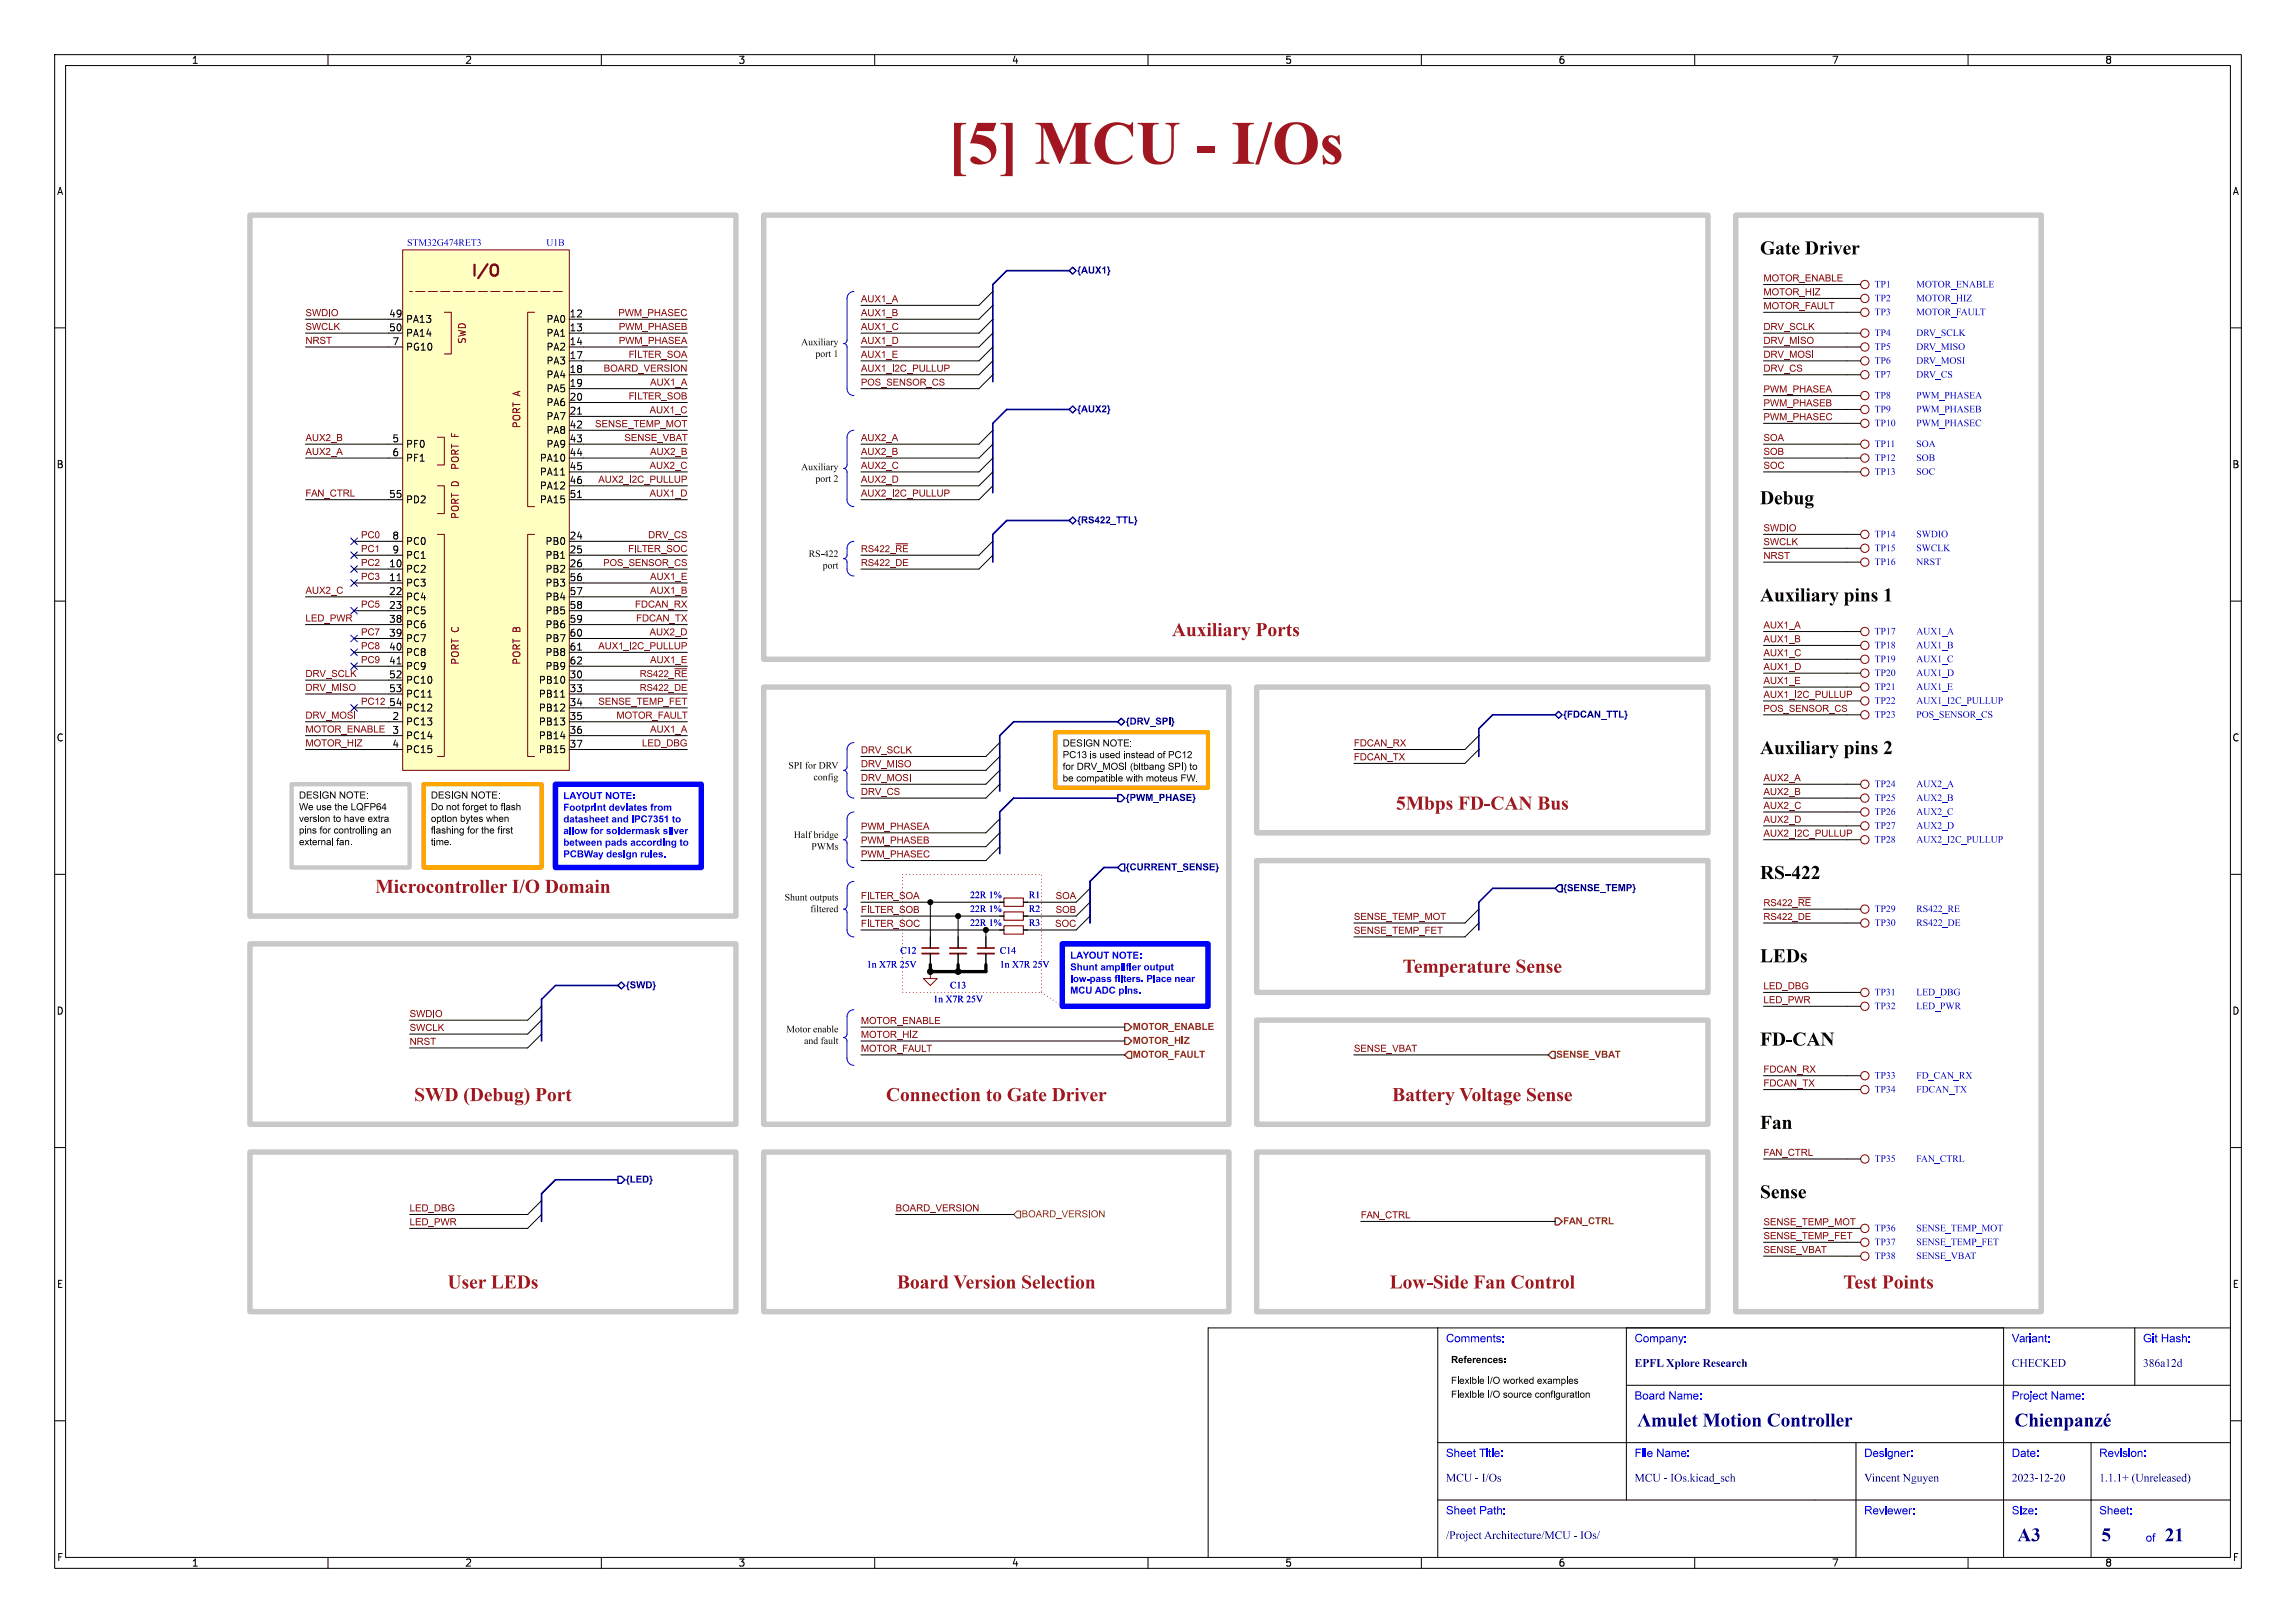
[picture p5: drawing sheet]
<svg xmlns="http://www.w3.org/2000/svg" width="420mm" height="297mm" viewBox="0 0 420 297" stroke-linecap="round" stroke-linejoin="round" font-family="sans-serif">
<defs><g id="words">
<text font-size="11.1" fill="#a21622" x="173.3" y="32.9">[5] MCU - I/Os</text>
<g font-size="3.5">
<text x="321.9" y="47">GateDriver</text>
<text x="321.9" y="92.7">Debug</text>
<text x="321.9" y="110.5">Auxiliarypins1</text>
<text x="321.9" y="138.4">Auxiliarypins2</text>
<text x="321.9" y="161.3">RS-422</text>
<text x="321.9" y="176.5">LEDs</text>
<text x="321.9" y="191.8">FD-CAN</text>
<text x="321.9" y="207">Fan</text>
<text x="321.9" y="219.7">Sense</text>
</g>
<g font-size="3.5" fill="#a21622">
<text x="214.4" y="116.8">AuxiliaryPorts</text>
<text x="255.3" y="148.6">5MbpsFD-CAN Bus</text>
<text x="68.6" y="163.8">MicrocontrollerI/O Domain</text>
<text x="256.6" y="178.4">TemperatureSense</text>
<text x="75.8" y="201.9">SWD (Debug)Port</text>
<text x="162.1" y="201.9">ConnectiontoGateDriver</text>
<text x="254.7" y="201.9">BatteryVoltageSense</text>
<text x="81.9" y="236.2">UserLEDs</text>
<text x="164.1" y="236.2">BoardVersionSelection</text>
<text x="254.2" y="236.2">Low-SideFanControl</text>
<text x="337.2" y="236.2">TestPoints</text>
</g>
<g font-size="3.5" fill="#00007f">
<text x="311.4" y="262">MotionController</text>
<text x="369" y="283">A3</text>
<text x="384.4" y="283">5</text>
<text x="396" y="283">21</text>
</g>
<text font-size="2.8" fill="#840000" x="85.9" y="51.1">I/O</text>
<g font-size="2.1" fill="#00f">
<text x="264.5" y="246.2">Comments:</text>
<text x="299" y="246.2">Company:</text>
<text x="368" y="246.2">Variant:</text>
<text x="392" y="246.2">Git Hash:</text>
<text x="299" y="256.7">Board Name:</text>
<text x="368" y="256.7">Project Name:</text>
<text x="264.5" y="267.2">Sheet Title:</text>
<text x="299" y="267.2">File Name:</text>
<text x="341" y="267.2">Designer:</text>
<text x="368" y="267.2">Date:</text>
<text x="384" y="267.2">Revision:</text>
<text x="264.5" y="277.7">Sheet Path:</text>
<text x="341" y="277.7">Reviewer:</text>
<text x="368" y="277.7">Size:</text>
<text x="384" y="277.7">Sheet:</text>
<text x="392.5" y="282.7">of</text>
</g>
<g font-size="2.1" fill="#00007f">
<text x="299" y="250.7">EPFL XploreResearch</text>
<text x="368" y="250.7">CHECKED</text>
<text x="392" y="250.7">386a12d</text>
<text x="264.5" y="271.7">MCU - I/Os</text>
<text x="299" y="271.7">MCU - IOs.kicad_sch</text>
<text x="341" y="271.7">VincentNguyen</text>
<text x="368" y="271.7">2023-12-20</text>
<text x="384" y="271.7">1.1.1+(Unreleased)</text>
<text x="264.5" y="282.2">/ProjectArchitecture/MCU- IOs/</text>
</g>
<g font-size="1.8">
<text x="35" y="11.9">1</text>
<text x="85" y="11.9">2</text>
<text x="135" y="11.9">3</text>
<text x="185" y="11.9">4</text>
<text x="235" y="11.9">5</text>
<text x="285" y="11.9">6</text>
<text x="335" y="11.9">7</text>
<text x="385" y="11.9">8</text>
<text x="10.3" y="35.9">A</text>
<text x="408.3" y="35.9">A</text>
<text x="71.1" y="58.2">49</text>
<text x="74.2" y="59.3">PA13</text>
<text x="99.9" y="59.3">PA0</text>
<text x="104.1" y="58.2">12</text>
<text x="71.1" y="60.7">50</text>
<text x="71.7" y="63.2">7</text>
<text x="74.2" y="61.8">PA14</text>
<text x="74.2" y="64.4">PG10</text>
<text x="99.9" y="61.8">PA1</text>
<text x="99.9" y="64.4">PA2</text>
<text x="104.1" y="60.7">13</text>
<text x="104.1" y="63.2">14</text>
<text x="104.1" y="65.8">17</text>
<text x="146.5" y="63.9">Auxiliary</text>
<text x="99.9" y="66.9">PA3</text>
<text x="99.9" y="69.4">PA4</text>
<text x="99.9" y="72">PA5</text>
<text x="104.1" y="68.3">18</text>
<text x="104.1" y="70.9">19</text>
<text x="149.2" y="66">port1</text>
<text x="99.9" y="74.5">PA6</text>
<text x="99.9" y="77.1">PA7</text>
<text x="104.1" y="73.4">20</text>
<text x="104.1" y="75.9">21</text>
<text x="71.7" y="81">5</text>
<text x="71.7" y="83.6">6</text>
<text x="74.2" y="82.1">PF0</text>
<text x="99.9" y="79.6">PA8</text>
<text x="99.9" y="82.1">PA9</text>
<text x="104.1" y="78.5">42</text>
<text x="104.1" y="81">43</text>
<text x="104.1" y="83.6">44</text>
<text x="10.3" y="85.9">B</text>
<text x="74.2" y="84.7">PF1</text>
<text x="98.7" y="84.7">PA10</text>
<text x="98.7" y="87.2">PA11</text>
<text x="98.7" y="89.8">PA12</text>
<text x="104.1" y="86.1">45</text>
<text x="104.1" y="88.6">46</text>
<text x="146.5" y="86.8">Auxiliary</text>
<text x="149.2" y="88.9">port2</text>
<text x="408.2" y="85.9">B</text>
<text x="71.1" y="91.2">55</text>
<text x="74.2" y="92.3">PD2</text>
<text x="98.7" y="92.3">PA15</text>
<text x="104.1" y="91.2">51</text>
<text x="71.7" y="98.8">8</text>
<text x="71.7" y="101.3">9</text>
<text x="74.2" y="99.9">PC0</text>
<text x="99.7" y="99.9">PB0</text>
<text x="104.1" y="98.8">24</text>
<text x="104.1" y="101.3">25</text>
<text x="71.1" y="103.9">10</text>
<text x="71.1" y="106.4">11</text>
<text x="74.2" y="105">PC2</text>
<text x="74.2" y="107.5">PC3</text>
<text x="74.2" y="102.5">PC1</text>
<text x="99.7" y="102.5">PB1</text>
<text x="99.7" y="105">PB2</text>
<text x="99.7" y="107.5">PB3</text>
<text x="104.1" y="103.9">26</text>
<text x="104.1" y="106.4">56</text>
<text x="150.5" y="104.8">port</text>
<text x="71.1" y="109">22</text>
<text x="71.1" y="111.5">23</text>
<text x="74.2" y="110.1">PC4</text>
<text x="74.2" y="112.6">PC5</text>
<text x="99.7" y="110.1">PB4</text>
<text x="99.7" y="112.6">PB5</text>
<text x="104.1" y="109">57</text>
<text x="104.1" y="111.5">58</text>
<text x="71.1" y="114">38</text>
<text x="71.1" y="116.6">39</text>
<text x="71.1" y="119.1">40</text>
<text x="74.2" y="115.2">PC6</text>
<text x="74.2" y="117.7">PC7</text>
<text x="99.7" y="115.2">PB6</text>
<text x="99.7" y="117.7">PB7</text>
<text x="104.1" y="114">59</text>
<text x="104.1" y="116.6">60</text>
<text x="104.1" y="119.1">61</text>
<text x="71.1" y="121.7">41</text>
<text x="71.1" y="124.2">52</text>
<text x="74.2" y="120.2">PC8</text>
<text x="74.2" y="122.8">PC9</text>
<text x="74.2" y="125.3">PC10</text>
<text x="98.5" y="125.3">PB10</text>
<text x="99.7" y="120.2">PB8</text>
<text x="99.7" y="122.8">PB9</text>
<text x="104.1" y="124.2">30</text>
<text x="104.1" y="121.7">62</text>
<text x="71.1" y="126.7">53</text>
<text x="71.1" y="129.3">54</text>
<text x="71.7" y="131.8">2</text>
<text x="74.2" y="127.9">PC11</text>
<text x="74.2" y="130.4">PC12</text>
<text x="98.5" y="127.9">PB11</text>
<text x="98.5" y="130.4">PB12</text>
<text x="104.1" y="126.7">33</text>
<text x="104.1" y="129.3">34</text>
<text x="104.1" y="131.8">35</text>
<text x="10.3" y="135.9">C</text>
<text x="71.7" y="134.4">3</text>
<text x="71.7" y="136.9">4</text>
<text x="74.2" y="132.9">PC13</text>
<text x="74.2" y="135.5">PC14</text>
<text x="98.5" y="132.9">PB13</text>
<text x="98.5" y="135.5">PB14</text>
<text x="104.1" y="134.4">36</text>
<text x="104.1" y="136.9">37</text>
<text x="408.2" y="135.9">C</text>
<text x="74.2" y="138">PC15</text>
<text x="98.5" y="138">PB15</text>
<text x="144.2" y="141.4">SPIfor DRV</text>
<text x="148.8" y="143.5">config</text>
<text x="194.4" y="143.7">be compatible with moteus FW.</text>
<text x="78.8" y="149">Do not forget to flash</text>
<text x="54.7" y="151.1">version to have extra</text>
<text x="54.7" y="153.3">pins for controlling an</text>
<text x="54.7" y="155.4">external fan.</text>
<text x="78.8" y="151.1">option bytes when</text>
<text x="78.8" y="153.3">flashing for the first</text>
<text x="78.8" y="155.4">time.</text>
<text x="145.2" y="154.1">Half bridge</text>
<text x="143.5" y="165.5">Shuntoutputs</text>
<text x="148.2" y="167.6">filtered</text>
<text x="177.5" y="167.4">22R1%</text>
<text x="177.5" y="164.8">22R1%</text>
<text x="177.5" y="169.9">22R1%</text>
<text x="10.3" y="185.9">D</text>
<text x="408.2" y="185.9">D</text>
<text x="143.8" y="189.6">Motor enable</text>
<text x="147.1" y="191.8">andfault</text>
<text x="10.3" y="235.9">E</text>
<text x="408.3" y="235.9">E</text>
<text x="265.4" y="249.6">References:</text>
<text x="265.4" y="256">Flexible I/O source configuration</text>
<text x="265.4" y="253.5">Flexible I/O worked examples</text>
<text x="10.3" y="285.9">F</text>
<text x="35" y="286.9">1</text>
<text x="85" y="286.9">2</text>
<text x="135" y="286.9">3</text>
<text x="185" y="286.9">4</text>
<text x="235" y="286.9">5</text>
<text x="285" y="286.9">6</text>
<text x="335" y="286.9">7</text>
<text x="385" y="286.9">8</text>
<text x="408.3" y="285.9">F</text>
</g>
<g font-size="1.8" fill="#0000c2">
<text x="74.5" y="45.4">STM32G474RET3</text>
<text x="99.9" y="45.4">U1B</text>
<text x="342.9" y="53.1">TP1</text>
<text x="350.5" y="53.1">MOTOR_ENABLE</text>
<text x="342.9" y="58.1">TP3</text>
<text x="342.9" y="55.6">TP2</text>
<text x="350.5" y="58.1">MOTOR_FAULT</text>
<text x="350.5" y="55.6">MOTOR_HIZ</text>
<text x="342.9" y="64.5">TP5</text>
<text x="342.9" y="62">TP4</text>
<text x="350.5" y="64.5">DRV_MISO</text>
<text x="350.5" y="62">DRV_SCLK</text>
<text x="342.9" y="69.6">TP7</text>
<text x="342.9" y="67">TP6</text>
<text x="350.5" y="69.6">DRV_CS</text>
<text x="350.5" y="67">DRV_MOSI</text>
<text x="342.9" y="73.4">TP8</text>
<text x="342.9" y="75.9">TP9</text>
<text x="350.5" y="73.4">PWM_PHASEA</text>
<text x="350.5" y="75.9">PWM_PHASEB</text>
<text x="342.9" y="82.3">TP11</text>
<text x="342.9" y="78.5">TP10</text>
<text x="350.5" y="82.3">SOA</text>
<text x="350.5" y="78.5">PWM_PHASEC</text>
<text x="342.9" y="84.8">TP12</text>
<text x="342.9" y="87.4">TP13</text>
<text x="350.5" y="84.8">SOB</text>
<text x="350.5" y="87.4">SOC</text>
<text x="342.9" y="98.8">TP14</text>
<text x="342.9" y="101.3">TP15</text>
<text x="350.5" y="98.8">SWDIO</text>
<text x="350.5" y="101.3">SWCLK</text>
<text x="342.9" y="103.9">TP16</text>
<text x="350.5" y="103.9">NRST</text>
<text x="342.9" y="116.6">TP17</text>
<text x="342.9" y="119.1">TP18</text>
<text x="350.5" y="116.6">AUX1_A</text>
<text x="350.5" y="119.1">AUX1_B</text>
<text x="342.9" y="124.2">TP20</text>
<text x="342.9" y="121.6">TP19</text>
<text x="350.5" y="124.2">AUX1_D</text>
<text x="350.5" y="121.6">AUX1_C</text>
<text x="342.9" y="129.3">TP22</text>
<text x="342.9" y="126.7">TP21</text>
<text x="342.9" y="131.8">TP23</text>
<text x="350.5" y="129.3">AUX1_I2C_PULLUP</text>
<text x="350.5" y="126.7">AUX1_E</text>
<text x="350.5" y="131.8">POS_SENSOR_CS</text>
<text x="342.9" y="144.5">TP24</text>
<text x="342.9" y="147">TP25</text>
<text x="342.9" y="149.6">TP26</text>
<text x="350.5" y="144.5">AUX2_A</text>
<text x="350.5" y="147">AUX2_B</text>
<text x="350.5" y="149.6">AUX2_C</text>
<text x="342.9" y="154.7">TP28</text>
<text x="342.9" y="152.1">TP27</text>
<text x="350.5" y="154.7">AUX2_I2C_PULLUP</text>
<text x="350.5" y="152.1">AUX2_D</text>
<text x="188.2" y="167.4">R2</text>
<text x="188.2" y="164.8">R1</text>
<text x="342.9" y="167.4">TP29</text>
<text x="350.5" y="167.4">RS422_RE</text>
<text x="188.2" y="169.9">R3</text>
<text x="342.9" y="169.9">TP30</text>
<text x="350.5" y="169.9">RS422_DE</text>
<text x="158.6" y="177.5">1nX7R 25V</text>
<text x="164.7" y="175">C12</text>
<text x="182.9" y="175">C14</text>
<text x="182.9" y="177.5">1nX7R 25V</text>
<text x="170.7" y="183.9">1nX7R 25V</text>
<text x="173.8" y="181.3">C13</text>
<text x="342.9" y="185.1">TP32</text>
<text x="342.9" y="182.6">TP31</text>
<text x="350.5" y="185.1">LED_PWR</text>
<text x="350.5" y="182.6">LED_DBG</text>
<text x="342.9" y="197.8">TP33</text>
<text x="350.5" y="197.8">FD_CAN_RX</text>
<text x="342.9" y="200.4">TP34</text>
<text x="350.5" y="200.4">FDCAN_TX</text>
<text x="342.9" y="213.1">TP35</text>
<text x="350.5" y="213.1">FAN_CTRL</text>
<text x="342.9" y="225.8">TP36</text>
<text x="350.5" y="225.8">SENSE_TEMP_MOT</text>
<text x="342.9" y="228.3">TP37</text>
<text x="342.9" y="230.9">TP38</text>
<text x="350.5" y="228.3">SENSE_TEMP_FET</text>
<text x="350.5" y="230.9">SENSE_VBAT</text>
</g>
<g font-size="1.8" fill="#000084">
<text x="197" y="50.5">{AUX1}</text>
<text x="197" y="75.9">{AUX2}</text>
<text x="197" y="96.3">{RS422_TTL}</text>
<text x="285.9" y="131.8">{FDCAN_TTL}</text>
<text x="205.9" y="133.1">{DRV_SPI}</text>
<text x="205.9" y="147.1">{PWM_PHASE}</text>
<text x="205.9" y="159.8">{CURRENT_SENSE}</text>
<text x="285.9" y="163.6">{SENSE_TEMP}</text>
<text x="114.5" y="181.3">{SWD}</text>
<text x="114.5" y="216.9">{LED}</text>
</g>
<g font-size="1.8" fill="#840000">
<text x="322.6" y="51.7">MOTOR_ENABLE</text>
<text x="55.9" y="58.1">SWDIO</text>
<text x="113.1" y="58.1">PWM_PHASEC</text>
<text x="157.5" y="58.1">AUX1_B</text>
<text x="157.5" y="55.5">AUX1_A</text>
<text x="322.6" y="54.3">MOTOR_HIZ</text>
<text x="322.6" y="56.8">MOTOR_FAULT</text>
<text x="55.9" y="60.6">SWCLK</text>
<text x="55.9" y="63.2">NRST</text>
<text x="85.4" y="63" transform="rotate(-90 85.4 63)">SWD</text>
<text x="113.2" y="60.6">PWM_PHASEB</text>
<text x="113.2" y="63.2">PWM_PHASEA</text>
<text x="115" y="65.7">FILTER_SOA</text>
<text x="157.5" y="60.6">AUX1_C</text>
<text x="157.5" y="65.7">AUX1_E</text>
<text x="157.5" y="63.2">AUX1_D</text>
<text x="322.6" y="63.2">DRV_MISO</text>
<text x="322.6" y="65.7">DRV_MOSI</text>
<text x="322.6" y="60.6">DRV_SCLK</text>
<text x="110.4" y="68.2">BOARD_VERSION</text>
<text x="118.9" y="70.8">AUX1_A</text>
<text x="157.5" y="68.2">AUX1_I2C_PULLUP</text>
<text x="322.6" y="68.2">DRV_CS</text>
<text x="115" y="73.3">FILTER_SOB</text>
<text x="118.8" y="75.9">AUX1_C</text>
<text x="322.6" y="77.1">PWM_PHASEC</text>
<text x="322.6" y="72">PWM_PHASEA</text>
<text x="322.6" y="74.6">PWM_PHASEB</text>
<text x="55.9" y="83.5">AUX2_A</text>
<text x="55.9" y="80.9">AUX2_B</text>
<text x="95.4" y="78.5" transform="rotate(-90 95.4 78.5)">PORT A</text>
<text x="108.8" y="78.4">SENSE_TEMP_MOT</text>
<text x="114.2" y="80.9">SENSE_VBAT</text>
<text x="118.9" y="83.5">AUX2_B</text>
<text x="157.5" y="80.9">AUX2_A</text>
<text x="157.5" y="83.5">AUX2_B</text>
<text x="322.6" y="80.9">SOA</text>
<text x="322.6" y="83.5">SOB</text>
<text x="84.1" y="86.1" transform="rotate(-90 84.1 86.1)">PORT F</text>
<text x="109.4" y="88.6">AUX2_I2C_PULLUP</text>
<text x="118.8" y="86">AUX2_C</text>
<text x="157.5" y="88.6">AUX2_D</text>
<text x="157.5" y="86">AUX2_C</text>
<text x="322.6" y="86">SOC</text>
<text x="55.9" y="91.1">FAN_CTRL</text>
<text x="84.1" y="95.1" transform="rotate(-90 84.1 95.1)">PORT D</text>
<text x="118.8" y="91.1">AUX1_D</text>
<text x="157.5" y="91.1">AUX2_I2C_PULLUP</text>
<text x="66" y="101.3">PC1</text>
<text x="66" y="98.7">PC0</text>
<text x="114.9" y="101.3">FILTER_SOC</text>
<text x="118.6" y="98.7">DRV_CS</text>
<text x="322.6" y="100">SWCLK</text>
<text x="322.6" y="97.4">SWDIO</text>
<text x="66" y="103.8">PC2</text>
<text x="66" y="106.3">PC3</text>
<text x="118.9" y="106.3">AUX1_E</text>
<text x="322.6" y="102.5">NRST</text>
<text x="55.9" y="114">LED_PWR</text>
<text x="55.9" y="108.9">AUX2_C</text>
<text x="66" y="111.4">PC5</text>
<text x="116.2" y="111.4">FDCAN_RX</text>
<text x="116.4" y="114">FDCAN_TX</text>
<text x="118.9" y="108.9">AUX1_B</text>
<text x="66" y="116.5">PC7</text>
<text x="66" y="119">PC8</text>
<text x="109.4" y="119">AUX1_I2C_PULLUP</text>
<text x="118.8" y="116.5">AUX2_D</text>
<text x="322.6" y="115.2">AUX1_A</text>
<text x="322.6" y="117.8">AUX1_B</text>
<text x="55.9" y="124.1">DRV_SCLK</text>
<text x="66" y="121.6">PC9</text>
<text x="84.1" y="121.8" transform="rotate(-90 84.1 121.8)">PORT C</text>
<text x="95.4" y="121.8" transform="rotate(-90 95.4 121.8)">PORT B</text>
<text x="118.9" y="121.6">AUX1_E</text>
<text x="322.6" y="122.8">AUX1_D</text>
<text x="322.6" y="125.4">AUX1_E</text>
<text x="322.6" y="120.3">AUX1_C</text>
<text x="55.9" y="126.7">DRV_MISO</text>
<text x="55.9" y="131.7">DRV_MOSI</text>
<text x="66" y="129.2">PC12</text>
<text x="109.4" y="129.2">SENSE_TEMP_FET</text>
<text x="112.8" y="131.7">MOTOR_FAULT</text>
<text x="322.6" y="127.9">AUX1_I2C_PULLUP</text>
<text x="55.9" y="134.3">MOTOR_ENABLE</text>
<text x="55.9" y="136.8">MOTOR_HIZ</text>
<text x="117.4" y="136.8">LED_DBG</text>
<text x="118.9" y="134.3">AUX1_A</text>
<text x="247.6" y="136.8">FDCAN_RX</text>
<text x="157.5" y="138.1">DRV_SCLK</text>
<text x="157.5" y="140.6">DRV_MISO</text>
<text x="157.5" y="143.2">DRV_MOSI</text>
<text x="247.6" y="139.4">FDCAN_TX</text>
<text x="322.6" y="143.2">AUX2_A</text>
<text x="157.5" y="145.7">DRV_CS</text>
<text x="322.6" y="148.2">AUX2_C</text>
<text x="322.6" y="145.7">AUX2_B</text>
<text x="157.5" y="154.6">PWM_PHASEB</text>
<text x="157.5" y="152.1">PWM_PHASEA</text>
<text x="322.6" y="153.3">AUX2_I2C_PULLUP</text>
<text x="322.6" y="150.8">AUX2_D</text>
<text x="157.5" y="157.1">PWM_PHASEC</text>
<text x="157.5" y="167.3">FILTER_SOB</text>
<text x="157.5" y="164.8">FILTER_SOA</text>
<text x="193.1" y="167.3">SOB</text>
<text x="193.1" y="164.8">SOA</text>
<text x="157.5" y="169.8">FILTER_SOC</text>
<text x="193" y="169.8">SOC</text>
<text x="247.6" y="168.6">SENSE_TEMP_MOT</text>
<text x="247.6" y="171.1">SENSE_TEMP_FET</text>
<text x="322.6" y="183.8">LED_PWR</text>
<text x="322.6" y="181.3">LED_DBG</text>
<text x="74.9" y="191.4">NRST</text>
<text x="74.9" y="186.3">SWDIO</text>
<text x="74.9" y="188.9">SWCLK</text>
<text x="157.5" y="190.2">MOTOR_HIZ</text>
<text x="157.5" y="187.6">MOTOR_ENABLE</text>
<text x="157.5" y="192.7">MOTOR_FAULT</text>
<text x="247.6" y="192.7">SENSE_VBAT</text>
<text x="322.6" y="196.5">FDCAN_RX</text>
<text x="322.6" y="199">FDCAN_TX</text>
<text x="322.6" y="211.7">FAN_CTRL</text>
<text x="74.9" y="221.9">LED_DBG</text>
<text x="163.8" y="221.9">BOARD_VERSION</text>
<text x="74.9" y="224.4">LED_PWR</text>
<text x="248.9" y="223.2">FAN_CTRL</text>
<text x="322.6" y="224.4">SENSE_TEMP_MOT</text>
<text x="322.6" y="227">SENSE_TEMP_FET</text>
<text x="322.6" y="229.5">SENSE_VBAT</text>
</g>
<g font-size="1.8" fill="#00f">
<text x="103.1" y="149.1">Footprint deviates from</text>
<text x="103.1" y="153.4">allow for soldermask sliver</text>
<text x="103.1" y="155.5">between pads according to</text>
<text x="103.1" y="157.6">PCBWay design rules.</text>
<text x="195.8" y="178.3">Shunt amplifier output</text>
<text x="195.8" y="180.4">low-pass filters. Place near</text>
</g>
<g font-size="1.8" fill="#725600">
<text x="207.2" y="189">MOTOR_ENABLE</text>
<text x="207.2" y="191.5">MOTOR_HIZ</text>
<text x="207.2" y="194">MOTOR_FAULT</text>
<text x="284.7" y="194">SENSE_VBAT</text>
<text x="186.9" y="223.3">BOARD_VERSION</text>
<text x="285.9" y="224.5">FAN_CTRL</text>
</g>
<g font-size="1.7" fill="#840000">
<text x="157.5" y="70.8">POS_SENSOR_CS</text>
<text x="157.5" y="101.3">RS422_~{RE}</text>
<text x="110.3" y="103.8">POS_SENSOR_CS</text>
<text x="157.5" y="103.8">RS422_DE</text>
<text x="117" y="124.1">RS422_~{RE}</text>
<text x="117" y="126.7">RS422_DE</text>
<text x="322.6" y="130.5">POS_SENSOR_CS</text>
<text x="322.6" y="166">RS422_~{RE}</text>
<text x="322.6" y="168.6">RS422_DE</text>
</g>
</g></defs>
<g fill="none" stroke="#000" stroke-width=".18">
<path d="M10 10h400v277h-400zM12 12h396v273h-396zM60 10v2M110 10v2M160 10v2M210 10v2M260 10v2M310 10v2M360 10v2M10 60h2M408 60h2M10 110h2"/>
<path d="M408 110h2M10 160h2M408 160h2M10 210h2M408 210h2M10 260h2M297.5 253.5h110.5M366.5 243v42M408 260h2M408 243h-110.5v31.5h110.5M297.5 264h110.5M339.5 264v21"/>
<path d="M382.5 264v21M60 285v2M110 285v2M160 285v2M210 285v2M260 285v2M310 285v2M360 285v2"/>
</g>
<g fill="#00007f">
<path d="M369 259.1a1.67 1.67 0 0 1 1.7-.3l.1-.1v.8a.83 .83 0 0 0-1-.6 .83 .83 0 0 0-.5 1.1 .83 .83 0 0 0 .5 .9 .83 .83 0 0 0 1-.4 .91 .91 0 0 1-1.2 .6 1.18 1.18 0 0 1-.6-2z"/>
<path d="M371.1 258.7h.7v1a.5 .5 0 0 1 .6-.3 .5 .5 0 0 1 .3 .7v.7l.2 .2h-.8l.1-.3v-1l-.1-.1-.3 .2v1l.2 .2h-.9l.2-.3v-1.8z"/>
<path d="M373 259.4h.7v1.4l.2 .2h-.9l.2-.3v-1z"/>
<path d="M374.3 259.6a.64 .64 0 0 1 .8-.1 .64 .64 0 0 1 .3 .7h-.9a.45 .45 0 0 0 .3 .6 .45 .45 0 0 0 .6-.3 .69 .69 0 0 1-1 .5 .69 .69 0 0 1-.3-1l.9 .1a.3 .3 0 0 0 0-.4 .3 .3 0 0 0-.4-.1l-.1 .4h-.4z"/>
<path d="M375.6 259.4h.7v.3a.49 .49 0 0 1 .6-.3 .49 .49 0 0 1 .3 .7v.7l.2 .2h-.9l.2-.3v-1l-.2-.1-.2 .3v.9l.1 .2h-.8l.2-.3v-1z"/>
<path d="M377.5 259.4h.7v.2a.65 .65 0 0 1 .8-.1 .65 .65 0 0 1 .2 .9 .62 .62 0 0 1-.3 .6 .62 .62 0 0 1-.7-.1v.7l.2 .2h-.9l.2-.3v-1.6h.5v.8a.31 .31 0 0 0 .4 .2 .31 .31 0 0 0 .1-.4v-.2a.39 .39 0 0 0 0-.5 .39 .39 0 0 0-.4-.1l-.1 .2h-.5z"/>
<path d="M379.7 259.6l.3-.1a.59 .59 0 0 1 .6-.1 .59 .59 0 0 1 .3 .6v.8h.1a.33 .33 0 0 1-.3 .3 .33 .33 0 0 1-.3-.3 .42 .42 0 0 1-.5 .3 .42 .42 0 0 1-.3-.5h.4l.2 .2 .2-.1v-.5l-.4 .4h-.4l.2-.2a.56 .56 0 0 0 .5-.8h-.3a.3 .3 0 0 1 0 .3 .3 .3 0 0 1-.3 .2l-.1-.2z"/>
<path d="M381.3 259.4h.6v.3a.49 .49 0 0 1 .7-.3 .49 .49 0 0 1 .2 .7v.7l.2 .2h-.8l.1-.3v-1l-.1-.1-.3 .3v.9l.2 .2h-.8l.1-.3v-1z"/>
<path d="M383.2 259.4h1.4l-.9 1.5a.71 .71 0 0 0 .9-.4l-.1 .5h-1.4l.9-1.4a.58 .58 0 0 0-.8 .3z"/>
<path d="M385 259.6a.64 .64 0 0 1 .8-.1 .64 .64 0 0 1 .3 .7h-.9a.45 .45 0 0 0 .3 .6 .45 .45 0 0 0 .6-.3 .69 .69 0 0 1-1 .5 .69 .69 0 0 1-.3-1l.9 .1a.3 .3 0 0 0 0-.4 .3 .3 0 0 0-.4-.1l-.1 .4h-.4z"/>
<path d="M385.4 258.7h.5l-.7 .5z"/>
<path d="M300.8 258.7l1 2.1 .2 .2h-1.1l.3-.2-.6-1.4-.6 1.4 .3 .2h-.8l.4-.4z"/>
<path d="M302.1 259.4h.7v.3a.51 .51 0 0 1 .5-.3 .51 .51 0 0 1 .4 .3 .51 .51 0 0 1 .6-.3 .51 .51 0 0 1 .4 .6v.8l.1 .2h-.8l.2-.3v-.9l-.2-.2-.3 .2v1l.2 .2h-.8l.2-.3-.1-.9-.1-.2-.3 .2v1l.2 .2h-.9l.2-.3v-1z"/>
<path d="M305 259.4h.7v1.2l.1 .2 .3-.2v-.9l-.2-.3h.7v1.4l.2 .2h-.7v-.2a.5 .5 0 0 1-.6 .2 .5 .5 0 0 1-.3-.6v-.7z"/>
<path d="M306.9 258.7h.7v2.1l.2 .2h-.9l.2-.3v-1.8z"/>
<path d="M308.2 259.6a.64 .64 0 0 1 .8-.1 .64 .64 0 0 1 .3 .7h-.9a.45 .45 0 0 0 .3 .6 .45 .45 0 0 0 .6-.3 .69 .69 0 0 1-1 .5 .69 .69 0 0 1-.3-1l.9 .1a.3 .3 0 0 0 0-.4 .3 .3 0 0 0-.4-.1l-.1 .4h-.4z"/>
<path d="M310.1 258.8v.6h.4v.2h-.4l.1 1.2h.1l.2-.1a.42 .42 0 0 1-.6 .4 .42 .42 0 0 1-.2-.6v-.9l-.2-.1z"/>
<circle cx="373.5" cy="258.9" r=".25"/>
</g>
<g fill="none" stroke="#000" stroke-width=".18">
<path d="M337.8 57.2h2.6M337.8 52.1h2.6M337.8 54.6h2.6M337.8 63.5h2.6M337.8 61h2.6M337.8 81.3h2.6M337.8 83.8h2.6M337.8 86.4h2.6M337.8 97.8h2.6M337.8 128.3h2.6M337.8 153.7h2.6M170.2 171.5v2"/>
<path d="M170.2 174.5v2M175.3 171.5v2M175.3 174.5v2M180.3 171.5v2M180.3 174.5v2M187.2 170.2h.8M187.2 167.6h.8M187.2 165.1h.8M337.8 168.9h2.6M337.8 166.4h2.6M337.8 199.4h2.6M337.8 184.2h2.6"/>
<path d="M337.8 181.6h2.6M337.8 212.1h2.6M337.8 224.8h2.6M337.8 227.3h2.6M263 243v42M366.5 243h-145.5v42M390.5 243v10.5M263 264h34.5M263 274.5h34.5"/>
</g>
<g fill="none" stroke="#840000" stroke-width=".18">
<path d="M170.2 177.8v1.3h1.2l-1.2 1.2-1.3-1.2h1.3"/>
<circle cx="341.1" cy="57.1" r=".76"/>
<circle cx="341.1" cy="54.6" r=".76"/>
<circle cx="341.1" cy="52.1" r=".76"/>
<circle cx="341.1" cy="63.5" r=".76"/>
<circle cx="341.1" cy="61" r=".76"/>
<circle cx="341.1" cy="83.8" r=".76"/>
<circle cx="341.1" cy="81.3" r=".76"/>
<circle cx="341.1" cy="86.4" r=".76"/>
<circle cx="341.1" cy="97.8" r=".76"/>
<circle cx="341.1" cy="128.3" r=".76"/>
<circle cx="341.1" cy="153.7" r=".76"/>
<circle cx="341.1" cy="166.4" r=".76"/>
<circle cx="341.1" cy="168.9" r=".76"/>
<circle cx="341.1" cy="199.4" r=".76"/>
<circle cx="341.1" cy="184.1" r=".76"/>
<circle cx="341.1" cy="181.6" r=".76"/>
<circle cx="341.1" cy="212.1" r=".76"/>
<circle cx="341.1" cy="224.8" r=".76"/>
<circle cx="341.1" cy="227.3" r=".76"/>
</g>
<path d="M168.7 174.5h3M173.7 174.5h3.1M178.8 174.5h3.1" fill="none" stroke="#840000" stroke-width=".33"/>
<path d="M168.7 173.5h3M173.7 173.5h3.1M178.8 173.5h3.1" fill="none" stroke="#840000" stroke-width=".3"/>
<path d="M183.6 169.4h3.6v1.5h-3.6zM183.6 166.9h3.6v1.5h-3.6zM183.6 164.3h3.6v1.6h-3.6z" fill="none" stroke="#840000" stroke-width=".2"/>
<path d="M73.7 45.7h30.4v95.3h-30.4z" fill="#ffffc2"/>
<g fill="none" stroke="#840000" stroke-width=".18">
<path d="M73.7 45.7h30.4v95.3h-30.4zM81.3 57.2h1.2v7.6h-1.2M97.8 57.2h-1.3v35.5h1.3M80 97.8h1.3v40.6h-1.3M80 88.9h1.3v5.1h-1.3M80 80h1.3v5.1h-1.3M97.8 97.8h-1.3v40.6h1.3"/>
<circle cx="341.1" cy="74.9" r=".76"/>
<circle cx="341.1" cy="72.4" r=".76"/>
<circle cx="341.1" cy="77.5" r=".76"/>
<circle cx="341.1" cy="66" r=".76"/>
<circle cx="341.1" cy="68.6" r=".76"/>
<circle cx="341.1" cy="118.1" r=".76"/>
<circle cx="341.1" cy="102.9" r=".76"/>
<circle cx="341.1" cy="115.6" r=".76"/>
<circle cx="341.1" cy="100.3" r=".76"/>
<circle cx="341.1" cy="125.7" r=".76"/>
<circle cx="341.1" cy="120.6" r=".76"/>
<circle cx="341.1" cy="123.2" r=".76"/>
<circle cx="341.1" cy="130.8" r=".76"/>
<circle cx="341.1" cy="151.1" r=".76"/>
<circle cx="341.1" cy="146" r=".76"/>
<circle cx="341.1" cy="143.5" r=".76"/>
<circle cx="341.1" cy="148.6" r=".76"/>
<circle cx="341.1" cy="196.8" r=".76"/>
<circle cx="341.1" cy="229.9" r=".76"/>
</g>
<path d="M102.9 53.3h-28" fill="none" stroke="#840000" stroke-width=".18" stroke-dasharray="1.7 .6"/>
<path d="M90.2 48.4a.67 .67 0 0 1 .9 .7v.7a.67 .67 0 0 1-.9 .6" fill="none" stroke="#840000" stroke-width=".4"/>
<g fill="none" stroke="#000" stroke-width=".18">
<path d="M71.1 58.4h2.6M104.1 58.4h2.6M71.1 61h2.6M71.1 63.5h2.6M104.1 61h2.6M104.1 63.5h2.6M104.1 66h2.6M104.1 68.6h2.6M104.1 71.1h2.6M104.1 73.7h2.6M104.1 76.2h2.6M104.1 78.7h2.6"/>
<path d="M105.7 75.8h.7M337.8 66h2.6M337.8 68.6h2.6M337.8 72.4h2.6M337.8 74.9h2.6M337.8 77.5h2.6M71.1 99.1h2.6M71.1 81.3h2.6M71.1 83.8h2.6M71.1 91.4h2.6M102.6 86.9h.7M104.1 99.1h2.6"/>
<path d="M104.1 81.3h2.6M104.1 83.8h2.6M104.1 86.4h2.6M104.1 88.9h2.6M104.1 91.4h2.6M105.7 91h.7M71.1 104.1h2.6M71.1 106.7h2.6M71.1 109.2h2.6M71.1 111.8h2.6M71.1 101.6h2.6M71.1 114.3h2.6"/>
<path d="M71.1 116.8h2.6M71.1 119.4h2.6M72.6 106.3h.8M104.1 104.1h2.6M104.1 106.7h2.6M104.1 109.2h2.6M104.1 111.8h2.6M104.1 101.6h2.6M104.1 114.3h2.6M104.1 116.8h2.6M104.1 119.4h2.6M105.7 119h.7"/>
<path d="M337.8 100.3h2.6M337.8 102.9h2.6M337.8 115.6h2.6M337.8 118.1h2.6M71.1 132.1h2.6M71.1 134.6h2.6M71.1 124.5h2.6M71.1 127h2.6M71.1 129.5h2.6M71.1 137.2h2.6M71.1 121.9h2.6M72.6 121.5h.8"/>
<path d="M78.3 127.6h.7M102.6 127.6h.7M104.1 132.1h2.6M104.1 134.6h2.6M104.1 124.5h2.6M104.1 127h2.6M104.1 129.5h2.6M104.1 137.2h2.6M104.1 121.9h2.6M337.8 125.7h2.6M337.8 123.2h2.6M337.8 120.7h2.6"/>
<path d="M337.8 130.8h2.6M337.8 151.1h2.6M337.8 143.5h2.6M337.8 146.1h2.6M337.8 148.6h2.6M337.8 196.9h2.6M337.8 229.9h2.6"/>
</g>
<path d="M195.6 49.5l.6-.6 .6 .6-.6 .7zM195.6 74.9l.6-.6 .6 .6-.6 .7zM195.6 95.3l.6-.7 .6 .7-.6 .6zM204.5 132.1l.6-.7 .6 .7-.6 .6zM284.5 130.8l.6-.6 .6 .6-.6 .6zM204.5 145.4h.6l.6 .7-.6 .6h-.6zM205.1 158.1h.6v1.3h-.6l-.6-.6zM285.1 161.9h.6v1.3h-.6l-.6-.6zM113 180.3l.7-.6 .6 .6-.6 .7zM113 215.3h.7l.6 .6-.6 .6h-.7z" fill="none" stroke="#000084" stroke-width=".25"/>
<path d="M186.1 221.6h.6v1.3h-.6l-.7-.7z" fill="none" stroke="#725600" stroke-width=".18"/>
<path d="M205.7 187.3h.7l.6 .7-.6 .6h-.7zM205.7 189.9h.7l.6 .6-.6 .6h-.7zM206.4 192.4h.6v1.3h-.6l-.7-.7zM283.8 192.4h.7v1.3h-.7l-.6-.7zM284.5 222.9h.6l.6 .6-.6 .7h-.6z" fill="none" stroke="#725600" stroke-width=".25"/>
<g fill="#000">
<path d="M147.2 62l.6 1.2h-.5l.2-.1-.1-.3h-.5l-.1 .3 .1 .1h-.3l.2-.5h.5l-.2-.5-.3 .5zM150.1 62l.3-.1v1.2l.2 .1h-.4l.1-.2v-.8zM152.7 64.2l.3-.1v1.1l.1 .1h-.4l.1-.1v-.8zM147.2 84.8l.6 1.2h-.5l.2-.1-.1-.3h-.5l-.1 .3 .1 .1h-.3l.2-.4h.5l-.2-.5-.3 .5zM150.1 84.9l.3-.1v1.1l.2 .1h-.4l.1-.1v-.8zM152.6 87.1a.39 .39 0 0 1 .6 .1 .39 .39 0 0 1-.2 .6l-.3 .2 .6-.1-.1 .3h-.7l.1-.2a.55 .55 0 0 0 .2-.9l-.3 .2zM148 100.7h.4a.32 .32 0 0 1 .4 .2 .32 .32 0 0 1-.2 .4l.5 .6h-.3l-.4-.5h-.1v.4l.2 .1h-.5l.1-.1v-1h.2v.5a.27 .27 0 0 0 .4-.2 .27 .27 0 0 0-.4-.3zM149.3 100.8l.6-.1v.4a.28 .28 0 0 0-.2-.4 .28 .28 0 0 0-.3 .3 .28 .28 0 0 0 .3 .3 .38 .38 0 0 1 .2 .5 .38 .38 0 0 1-.6 .1h-.1v-.4a.33 .33 0 0 0 .3 .3 .33 .33 0 0 0 .3-.1v-.2a.48 .48 0 0 1-.5-.7zM150.2 101.4h.4v.2h-.4zM151.3 100.7h.1v.8h.1l-.1 .1v.3h-.2v-.3h-.5v-.1h.5v-.6l-.5 .6zM151.7 100.8a.39 .39 0 0 1 .6 .2 .39 .39 0 0 1-.2 .5l-.3 .3 .6-.1-.1 .2h-.7l.1-.1a.55 .55 0 0 0 .2-1l-.3 .2zM152.6 100.8a.39 .39 0 0 1 .6 .2 .39 .39 0 0 1-.2 .5l-.3 .3 .6-.1-.1 .2h-.7l.1-.1a.55 .55 0 0 0 .2-1l-.3 .2z"/>
<path d="M144.4 139.5l.6-.1v.4a.28 .28 0 0 0-.2-.3 .28 .28 0 0 0-.3 .2 .28 .28 0 0 0 .3 .3 .38 .38 0 0 1 .2 .6 .38 .38 0 0 1-.6 0l-.1 .1v-.4a.33 .33 0 0 0 .3 .3 .33 .33 0 0 0 .4-.2l-.1-.2a.48 .48 0 0 1-.5-.7zM147.6 139.5l.2-.1 .2 .1h-.4v.3l.2 .1h-.2v.7l.2 .1h-.5l.1-.1v-.7l-.1-.1h.1zM194.5 135.3h.5a.65 .65 0 0 1 .6 .7 .65 .65 0 0 1-.6 .6h-.5v-.2h.5a.49 .49 0 0 0 .4-.4 .49 .49 0 0 0-.4-.5h-.3v.9h-.2zM194.5 137.5h.5a.4 .4 0 0 1 .5 .3 .4 .4 0 0 1-.5 .4h-.3v.5h-.2v-.6h.5a.24 .24 0 0 0 .3-.3 .24 .24 0 0 0-.3-.2h-.3v.5h-.2zM195.1 140a.46 .46 0 0 1 .7 .1 .46 .46 0 0 1-.2 .7 .46 .46 0 0 1-.7-.4h.2a.28 .28 0 0 0 .4 .2 .28 .28 0 0 0 0-.4 .28 .28 0 0 0-.4 .1l-.2 .1zM195.8 135.3h.9v.2h-.7v.4h.7v.1h-.7v.4h.8v.2h-1zM195.8 137.6a.56 .56 0 0 1 1 .2l-.2 .1a.43 .43 0 0 0-.6-.1 .43 .43 0 0 0 0 .6 .43 .43 0 0 0 .6 0l.2-.1a.63 .63 0 0 1-1 .3 .63 .63 0 0 1 0-1zM197.1 135.4a.51 .51 0 0 1 .8 .3h-.1a.28 .28 0 0 0-.4-.3 .28 .28 0 0 0-.2 .4 .6 .6 0 0 1 .7 .6 .54 .54 0 0 1-.6 .2 .54 .54 0 0 1-.4-.4h.2a.33 .33 0 0 0 .3 .3 .33 .33 0 0 0 .4-.4h-.1a.48 .48 0 0 1-.5-.2 .48 .48 0 0 1-.1-.5zM197.1 137.8l.4-.3v1.2h-.1v-1l-.3 .2zM197.1 139.6h.4a.65 .65 0 0 1 .7 .6 .65 .65 0 0 1-.6 .7h-.5v-.2h.4a.49 .49 0 0 0 .5-.5 .49 .49 0 0 0-.5-.5h-.2v1h-.2zM198.1 137.6a.34 .34 0 0 1 .5-.1 .34 .34 0 0 1-.1 .5 .4 .4 0 0 1 0 .7 .4 .4 0 0 1-.6-.3h.2a.25 .25 0 0 0 .3 .2 .25 .25 0 0 0 .2-.3 .25 .25 0 0 0-.4-.2l.1-.1a.21 .21 0 0 0 .2-.2 .21 .21 0 0 0-.2-.2 .21 .21 0 0 0-.2 .2h-.2zM198.2 135.3h.2v1.3h-.2z"/>
<path d="M198.4 139.6h.6a.35 .35 0 0 1 .4 .3 .35 .35 0 0 1-.4 .4l.5 .6h-.2l-.3-.5-.3-.1h-.1v.6h-.2v-.8h.6l.2-.2-.1-.1-.5-.1v.4h-.2zM198.8 135.5a.59 .59 0 0 1 1 .2h-.2a.49 .49 0 0 0-.7 0 .49 .49 0 0 0 0 .7 .49 .49 0 0 0 .7 0l.1-.3h-.4v-.1h.5v.4a.69 .69 0 0 1-1 .1 .69 .69 0 0 1 0-1zM199.5 137.5h.1v.1h-.1zM199.5 137.8h.1v.9h-.1zM199.9 137.9l.4-.1 .2 .2h-.4h-.1v.1a.37 .37 0 0 1 .5 .3 .37 .37 0 0 1-.3 .4 .37 .37 0 0 1-.4-.3l.1-.1 .1 .2a.2 .2 0 0 0 .3 .1 .2 .2 0 0 0 .1-.3 .2 .2 0 0 0-.3-.1l-.3-.1zM200.1 135.3h.1l.7 1v-1h.2v1.3h-.2l-.7-1v1h-.1zM201.2 137.8h.2v.5a.23 .23 0 0 0 .2 .3 .23 .23 0 0 0 .2-.3v-.5h.2v.9h-.2v-.1a.32 .32 0 0 1-.4 .2 .32 .32 0 0 1-.2-.4zM201.8 135.3h.2l.7 1v-1h.1v1.3h-.1l-.7-1v1h-.2zM202.2 137.9l.5-.1 .2 .2h-.4h-.2l.1 .1a.37 .37 0 0 1 .5 .3 .37 .37 0 0 1-.3 .4 .37 .37 0 0 1-.4-.3l.1-.1 .1 .2a.2 .2 0 0 0 .2 .1 .2 .2 0 0 0 .1-.3 .2 .2 0 0 0-.3-.1l-.2-.1zM203.2 137.9a.43 .43 0 0 1 .5-.1 .43 .43 0 0 1 .2 .5h-.7l.2 .3 .5-.1a.45 .45 0 0 1-.6 .2 .45 .45 0 0 1-.2-.5h.6l-.2-.3-.4 .3zM203.2 135.5a.63 .63 0 0 1 1 .1 .63 .63 0 0 1-.3 .9 .63 .63 0 0 1-.8-.5h.1a.47 .47 0 0 0 .7 .4 .47 .47 0 0 0 .2-.7 .47 .47 0 0 0-.7-.2l-.2 .5h-.1zM203.4 139.7a.63 .63 0 0 1 1 .1 .63 .63 0 0 1-.3 1 .63 .63 0 0 1-.9-.6h.2a.47 .47 0 0 0 .6 .4 .47 .47 0 0 0 .3-.6 .47 .47 0 0 0-.7-.2l-.2 .4h-.2z"/>
<path d="M204.4 135.3h1v.2h-.4v1.1h-.2v-1.1h-.4zM204.1 137.9l.3-.1 .3 .1v-.4h.1v1.2h-.1v-.1a.37 .37 0 0 1-.5 .1 .37 .37 0 0 1-.2-.4h.2a.29 .29 0 0 0 .3 .2 .29 .29 0 0 0 .3-.3 .29 .29 0 0 0-.4-.3l-.1 .1-.1 .3h-.2zM205.6 137.5h.1v.1h-.1zM205.6 137.8h.1v.9h-.1zM205.6 135.3h.9v.2h-.7v.4h.7v.1h-.7v.4h.7v.2h-.9zM206 137.8h.1v.1a.33 .33 0 0 1 .4-.1 .33 .33 0 0 1 .2 .4v.5h-.1v-.6l-.2-.2-.3 .2v.6h-.1zM206.8 135.7h.2v.1h-.2zM206.8 136.4h.2v.2h-.2zM207 137.9l.4-.1 .2 .2h-.4h-.1v.1a.37 .37 0 0 1 .5 .3 .37 .37 0 0 1-.3 .4 .37 .37 0 0 1-.4-.3l.2-.1v.2a.2 .2 0 0 0 .3 .1 .2 .2 0 0 0 .1-.3 .2 .2 0 0 0-.3-.1l-.2-.1zM207.9 137.6l.1-.1v.3h.2v.2h-.2v.5l.2 .2h-.3v-.7h-.1zM208.4 139.6h.2v.1h-.2zM208.4 137.9a.43 .43 0 0 1 .5-.1 .43 .43 0 0 1 .2 .5h-.6l.1 .3 .5-.1a.45 .45 0 0 1-.5 .2 .45 .45 0 0 1-.3-.5h.7l-.3-.3-.4 .3z"/>
<path d="M209.4 137.9a.4 .4 0 0 1 .4-.1 .4 .4 0 0 1 .3 .3v.6l-.2-.1a.37 .37 0 0 1-.3 .2 .37 .37 0 0 1-.3-.3l.3 .1 .2-.1 .1-.2-.6 .2 .3-.3a.21 .21 0 0 0 .3 0 .21 .21 0 0 0-.1-.3 .21 .21 0 0 0-.3 .1l-.2 .1zM210.3 140a.4 .4 0 0 1 .5-.1 .4 .4 0 0 1 .2 .4l.1 .6-.2-.1a.37 .37 0 0 1-.4 .1 .37 .37 0 0 1-.3-.3h.2a.22 .22 0 0 0 .3 .1 .22 .22 0 0 0 .1-.2l-.6 .1 .3-.3a.21 .21 0 0 0 .3 0 .21 .21 0 0 0 0-.3 .21 .21 0 0 0-.3 .1l-.2 .1zM210.4 137.9l.3-.1 .2 .1v-.4h.2v1.2h-.2v-.1a.37 .37 0 0 1-.4 .1 .37 .37 0 0 1-.2-.4h.1a.29 .29 0 0 0 .4 .2 .29 .29 0 0 0 .2-.3 .29 .29 0 0 0-.3-.3l-.2 .1-.1 .3h-.1zM211.9 137.9a.47 .47 0 0 1 .7 .1 .47 .47 0 0 1-.2 .7 .47 .47 0 0 1-.7-.4h.2a.28 .28 0 0 0 .4 .2 .28 .28 0 0 0 0-.5 .28 .28 0 0 0-.4 .2l-.2 .1zM212.3 140l.3-.1 .3 .2v-.2h.1v.8a.41 .41 0 0 1-.3 .5 .41 .41 0 0 1-.5-.2l.5 .1 .2-.3a.39 .39 0 0 1-.5 0 .39 .39 0 0 1-.2-.4h.2a.28 .28 0 0 0 .3 .2 .28 .28 0 0 0 .1-.4 .28 .28 0 0 0-.4 0v.2h-.2zM212.9 137.5l.3-.1v.2l-.2 .1 .2 .3h-.2v.7h-.2v-.7h-.1zM213.8 137.5h.5a.4 .4 0 0 1 .5 .3 .4 .4 0 0 1-.5 .4h-.3v.5h-.2v-.6h.5a.24 .24 0 0 0 .3-.3 .24 .24 0 0 0-.3-.2h-.3v.5h-.2zM214.9 139.6h.5a.4 .4 0 0 1 .5 .4 .4 .4 0 0 1-.5 .4h-.3v.5h-.2v-.7h.5a.24 .24 0 0 0 .3-.2 .24 .24 0 0 0-.3-.3h-.3v.5h-.2zM215.1 137.6a.56 .56 0 0 1 .9 .2l-.1 .1a.43 .43 0 0 0-.7-.1 .43 .43 0 0 0 0 .6 .43 .43 0 0 0 .7 0l.2-.1a.63 .63 0 0 1-1 .3 .63 .63 0 0 1 0-1zM216.3 137.8l.5-.3v1.2h-.2v-1l-.3 .2zM217.3 137.6a.44 .44 0 0 1 .7 .1 .44 .44 0 0 1-.3 .6l-.3 .3h.6v.1h-.8l.2-.3a.45 .45 0 0 0 .4-.3 .45 .45 0 0 0-.1-.5l-.5 .2zM218.3 140a.47 .47 0 0 1 .7 .1 .47 .47 0 0 1-.3 .7 .47 .47 0 0 1-.6-.4h.2a.28 .28 0 0 0 .4 .2 .28 .28 0 0 0 0-.4 .28 .28 0 0 0-.4 .1l-.2 .1z"/>
<path d="M147.3 152.2l.3-.1v1.1l.1 .1h-.3l.1-.1v-.8zM148.1 152.2l.3-.1 .2 .1h-.4l-.1 .3 .3 .1h-.3l.1 .7h.1h-.4h.1v-.7l-.2-.1h.2zM148.4 154.3h.5a.36 .36 0 0 1 .4 .4 .36 .36 0 0 1-.5 .2v.5l.2 .1h-.6l.2-.2v-.9h.2v.5a.27 .27 0 0 0 .3-.3 .27 .27 0 0 0-.3-.2zM148.8 152.2l.3-.1v.6a.38 .38 0 0 1 .6 .1 .38 .38 0 0 1-.4 .6l-.4-.1v-.6h.2v.5a.28 .28 0 0 0 .4-.2 .28 .28 0 0 0-.4-.3h-.2v-.4zM149.4 154.3h.5l-.2 .1 .3 .8 .2-.6-.2-.3h.4l-.1 .2 .3 .7 .2-.8-.1-.1h.4l-.5 1.2-.3-.7-.3 .7zM151.3 152.2l.3-.1v1.1l.1 .1-.3 .1v-.2a.33 .33 0 0 1-.4 .1 .33 .33 0 0 1-.1-.4h.1l.2 .4 .2-.1-.1-.6h-.2l-.1 .3h-.1l.2-.3h.3v-.3zM151.7 141.6l.3-.1 .1 .2h-.3l-.1 .3h.2h-.2l.1 .7 .1 .1h-.5l.2-.1v-.7h-.2h.2zM151.1 154.3h.3l.5 .9 .4-.9h.3l-.1 .2v.9l.1 .1h-.5l.2-.2v-.8l-.5 1-.4-1v.9l.1 .1h-.4l.2-.2v-.9zM152.8 154.7l.4-.1v.3l-.1-.2h-.2l.1 .3a.29 .29 0 0 1 .3 .3 .29 .29 0 0 1-.5 .2v-.3a.2 .2 0 0 0 .2 .3 .2 .2 0 0 0 .2-.3 .2 .2 0 0 0-.3-.1l-.1-.2zM194.6 139.6h.4l-.1 .1-.2 .1 .2 .3h-.2v.8h-.2v-.8h-.1zM194.5 141.7h.2v.5a.41 .41 0 0 1 .5 .1 .41 .41 0 0 1 0 .5 .41 .41 0 0 1-.5 .1v.1h-.2v-.5h.2a.29 .29 0 0 0 .4 .3 .29 .29 0 0 0 0-.5l-.3-.1-.1 .3h-.2zM196 139.9h.1v.2l.2-.2 .2 .1-.3 .2-.1 .7h-.1z"/>
<path d="M199.5 139.6h.2l.4 1.1 .4-1.1h.2l-.5 1.3h-.2zM200.7 141.1h1v.1h-1zM201.8 139.6h.3l.3 1.1 .4-1.1h.2v1.3h-.1v-1.1l-.4 1.1h-.2l-.3-1.1v1.1h-.2zM202.3 141.8h.2v.3h.2v.1h-.2v.5l.2 .3-.3-.1-.1-.7h-.1zM202.8 141.7h.2v.2h-.2zM203.2 141.7h.2v.5a.41 .41 0 0 1 .5 .1 .41 .41 0 0 1 0 .5 .41 .41 0 0 1-.5 .1v.1h-.2v-.5h.1a.29 .29 0 0 0 .5 .3 .29 .29 0 0 0 0-.5l-.3-.1-.2 .3h-.1zM204.2 141.7h.1v1.3h-.1zM204.8 139.7a.51 .51 0 0 1 .8 .2h-.2a.28 .28 0 0 0-.3-.2 .28 .28 0 0 0-.2 .3 .6 .6 0 0 1 .7 .7 .54 .54 0 0 1-.6 .2 .54 .54 0 0 1-.4-.5h.2a.33 .33 0 0 0 .3 .3 .33 .33 0 0 0 .3-.3l-.1-.1a.48 .48 0 0 1-.5-.1 .48 .48 0 0 1 0-.5zM205.9 139.6h.2v1.3h-.2zM207.1 139.6h.1l-.2 .9 .2 .7a1.11 1.11 0 0 1-.1-1.6zM207.4 141.7h.1v.2h-.1zM207.4 139.6h.2v.5a.41 .41 0 0 1 .5 0 .41 .41 0 0 1 0 .6 .41 .41 0 0 1-.5 0v.2h-.2v-.5h.2a.29 .29 0 0 0 .4 .3 .29 .29 0 0 0 0-.5l-.3-.1-.1 .3h-.2z"/>
<path d="M207.8 141.8h.1v.3h.2v.1h-.2v.5l.2 .3-.3-.1v-.7h-.1zM208.2 141.7h.2v.5l.3-.1 .3 .1v.8h-.2v-.6l-.2-.2-.2 .1v.7h-.2zM208.4 139.9h.2v1h-.2zM208.8 139.7l.2-.1v.3h.1v.2h-.1v.5l.2 .3-.4-.1v-.7h-.1zM209.3 139.6h.1v.5a.41 .41 0 0 1 .6 0 .41 .41 0 0 1 0 .6 .41 .41 0 0 1-.6 0v.2h-.1v-.5h.1a.29 .29 0 0 0 .5 .3 .29 .29 0 0 0 0-.5l-.3-.1-.2 .3h-.1zM211.3 139.9h.1v.2a.33 .33 0 0 1 .4-.2 .33 .33 0 0 1 .2 .4v.6h-.1l-.1-.7-.1-.1-.3 .2v.6h-.1zM212.2 141.8h.2v.3h.1v.1h-.1v.5l.2 .3-.4-.1v-.7h-.1zM213.8 139.7a.51 .51 0 0 1 .9 .2h-.2a.28 .28 0 0 0-.3-.2 .28 .28 0 0 0-.2 .3 .6 .6 0 0 1 .7 .7 .54 .54 0 0 1-.6 .2 .54 .54 0 0 1-.4-.5h.2a.33 .33 0 0 0 .3 .3 .33 .33 0 0 0 .3-.3l-.1-.1a.48 .48 0 0 1-.5-.1 .48 .48 0 0 1-.1-.5zM216.1 141.7h.8v.2h-.7v.4h.6v.1h-.6v.6h-.1zM216.2 139.6h.1v1.3h-.1zM216.6 139.6a1.01 1.01 0 0 1 0 1.6l.3-.8zM217 141.7h.2l.3 1.1 .3-1.1h.2l.2 1.1 .3-1.1h.2l-.4 1.3h-.1l-.3-1.1-.3 1.1h-.2z"/>
<path d="M217.7 139.7l.2-.1v.3h.1v.2h-.1v.5l.2 .3-.4-.1v-.7h-.1zM143.7 163.7l.6-.1v.4a.28 .28 0 0 0-.2-.4 .28 .28 0 0 0-.3 .3 .28 .28 0 0 0 .3 .2 .38 .38 0 0 1 .2 .6 .38 .38 0 0 1-.6 0v.1v-.4a.33 .33 0 0 0 .2 .3 .33 .33 0 0 0 .4-.2l-.1-.1a.48 .48 0 0 1-.5-.7zM144.5 163.6l.3-.1v.6l.2-.1h.2l.2 .8h-.4l.1-.2v-.5l-.1-.1-.2 .2v.5l.1 .1h-.4l.2-.2v-.8zM148.6 165.7h.2l.2 .1h-.4v.3l.2 .1h-.2v.6l.2 .1h-.5l.1-.1v-.6l-.1-.1h.1zM149.4 165.8l.2-.1v1.1l.2 .1h-.4l.1-.1v-.9zM153 165.8l.2-.1v1.1h.2l-.3 .1v-.1a.33 .33 0 0 1-.4 .1 .33 .33 0 0 1-.2-.4h.2l.2 .3h.2l-.1-.6h-.2l-.1 .3h-.2l.2-.4 .4 .1v-.4zM143.9 187.7h.3l.4 1 .4-1h.4l-.2 .2v.9l.2 .1h-.5l.1-.1v-.9l-.4 1-.5-1v.9l.2 .1h-.4l.1-.2v-.8zM149.2 189.9l.3-.1v1.1l.2 .1-.3 .1v-.2a.33 .33 0 0 1-.4 .1 .33 .33 0 0 1-.2-.4h.2l.2 .4 .2-.1-.1-.6h-.2l-.1 .3h-.2l.2-.3h.4v-.3zM150.4 189.9l.3-.1 .2 .1h-.4v.3l.2 .1h-.2v.7h.1h-.4h.1v-.7l-.1-.1h.1zM151.2 187.8l.3-.1v.5a.38 .38 0 0 1 .5 .2 .38 .38 0 0 1-.3 .5l-.4-.1v-.5h.2v.5a.28 .28 0 0 0 .4-.3 .28 .28 0 0 0-.4-.2h-.2v-.5zM152.1 187.8l.3-.1v1.1l.1 .1h-.4l.2-.1v-.9zM152.4 189.9l.3-.1v1.1l.1 .1h-.4l.1-.1 .1-.8z"/>
<circle cx="149.9" cy="62" r=".1"/>
<circle cx="150.8" cy="62" r=".1"/>
<circle cx="149.9" cy="84.9" r=".1"/>
<circle cx="150.8" cy="84.9" r=".1"/>
<circle cx="150.6" cy="152.2" r=".1"/>
</g>
<path d="M193 134h28v10.1h-28z" fill="none" stroke="#ffa500" stroke-width=".8"/>
<path d="M194.3 172.7h26.7v11.5h-26.7z" fill="none" stroke="#00f" stroke-width="1"/>
<g fill="#00f">
<path d="M195.9 174.2h.3v1h.6v.2h-.9z"/>
<path d="M197.3 174.2h.3l.5 1.2h-.2l-.2-.3h-.5l-.1 .3h-.3l.2-.5h.7l-.2-.4-.2 .4h-.3z"/>
<path d="M198 174.2h.4l.3 .5 .2-.5h.3l-.4 .7v.5h-.3v-.5z"/>
<path d="M199.4 174.3a.64 .64 0 0 1 1 .1 .64 .64 0 0 1-.3 .9 .64 .64 0 0 1-.9-.5h.3a.4 .4 0 0 0 .6 .4 .4 .4 0 0 0 .1-.7 .36 .36 0 0 0-.5-.1 .36 .36 0 0 0-.2 .4h-.3z"/>
<path d="M200.7 174.2h.2v.7a.27 .27 0 0 0 .3 .3 .27 .27 0 0 0 .2-.3v-.7h.3v.6a.52 .52 0 0 1-.5 .7 .52 .52 0 0 1-.5-.7z"/>
<path d="M201.9 174.2h1v.2h-.4v1h-.3v-1h-.3z"/>
<path d="M203.5 174.2h.3l.5 .8v-.8h.2v1.2h-.2l-.5-.8v.8h-.3z"/>
<path d="M204.9 174.3a.64 .64 0 0 1 1 .1 .64 .64 0 0 1-.3 .9 .64 .64 0 0 1-.8-.5h.2a.4 .4 0 0 0 .6 .4 .4 .4 0 0 0 .1-.7 .36 .36 0 0 0-.5-.1 .36 .36 0 0 0-.2 .4h-.2z"/>
<path d="M206.1 174.2h1v.2h-.4v1h-.2v-1h-.4z"/>
<path d="M207.3 174.2h.9v.2h-.7v.2h.7v.3h-.7v.3h.8v.2h-1z"/>
<path d="M208.5 174.5h.3v.2h-.3z"/>
<path d="M208.5 175.2h.3v.2h-.3z"/>
<path d="M196 176.4a.52 .52 0 0 1 .8 .3h-.2l-.1-.2a.21 .21 0 0 0-.3-.1 .21 .21 0 0 0 0 .3 .21 .21 0 0 0 .3 .1 .45 .45 0 0 1 .3 .6 .45 .45 0 0 1-.7 .1l-.3-.3 .3-.1a.23 .23 0 0 0 .2 .3 .23 .23 0 0 0 .2-.3 .47 .47 0 0 1-.5-.2 .47 .47 0 0 1 0-.5z"/>
<path d="M197.1 176.3h.2v.5a.33 .33 0 0 1 .4-.2 .33 .33 0 0 1 .2 .4v.6h-.2v-.7l-.2-.1-.2 .1v.7h-.2z"/>
<path d="M200.3 176.5l.3-.2v.3h.2v.2h-.2v.5l.2 .3-.4-.1-.1-.7h-.1z"/>
<path d="M205.1 176.3h.2v1.3h-.2z"/>
<path d="M205.6 176.3h.2v.2h-.2z"/>
<path d="M206.1 176.3h.5l-.1 .2h-.2v.1h.2v.2h-.2v.8h-.2v-.8h-.1z"/>
<path d="M206.7 176.3h.2v.2h-.2z"/>
<path d="M211.5 176.5l.2-.2v.3h.2v.2h-.2v.5l.2 .3-.4-.1v-.7h-.1z"/>
<path d="M214.3 176.5l.2-.2v.3h.2v.2h-.2v.5l.2 .3-.4-.1v-.7h-.1z"/>
<path d="M195.9 178.4h.2v1.3h-.2z"/>
<path d="M204.1 178.5l.4-.1v.2l-.2 .1v.1h.1v.2h-.1v.7h-.3v-.7h-.1z"/>
<path d="M205.1 178.4h.2v1.3h-.2z"/>
<path d="M205.6 178.6l.2-.1v.3h.2v.2h-.2v.4l.2 .3-.4-.1v-.6h-.1z"/>
<path d="M209.8 178.4h.4a.42 .42 0 0 1 .6 .4 .42 .42 0 0 1-.6 .4h-.1v.5h-.3v-.7h.6l.1-.2-.1-.1-.3-.1v.4h-.3z"/>
<path d="M211 178.4h.2v1.3h-.2z"/>
<path d="M195.9 180.6h.4l.2 .8 .2-.8h.4v1.2h-.2v-1l-.3 1h-.2l-.3-1v1h-.2z"/>
<path d="M197.5 180.7a.55 .55 0 0 1 .9 .2l-.2 .1a.36 .36 0 0 0-.5-.2 .36 .36 0 0 0-.1 .6l.3 .2 .3-.3 .2 .1a.62 .62 0 0 1-.9 .3 .62 .62 0 0 1 0-1z"/>
<path d="M198.7 180.6h.2v.7a.27 .27 0 0 0 .3 .3 .27 .27 0 0 0 .2-.3v-.7h.3v.6a.52 .52 0 0 1-.5 .7 .52 .52 0 0 1-.5-.7z"/>
<path d="M200.8 180.6h.2l.6 1.2h-.3l-.1-.3h-.6l-.1 .3h-.2l.2-.5h.6l-.2-.4-.2 .4h-.2z"/>
<path d="M201.6 180.6h.5a.65 .65 0 0 1 .6 .6 .65 .65 0 0 1-.6 .6h-.5v-.2h.5a.44 .44 0 0 0 .3-.5 .44 .44 0 0 0-.5-.3v.8h-.3z"/>
<path d="M203.1 180.7a.55 .55 0 0 1 .9 .2l-.3 .1a.36 .36 0 0 0-.5-.2 .36 .36 0 0 0 0 .6l.3 .2 .3-.3 .2 .1a.62 .62 0 0 1-.9 .3 .62 .62 0 0 1 0-1z"/>
<path d="M204.7 180.9h.2v.1a.42 .42 0 0 1 .7 .4 .42 .42 0 0 1-.7 .3v.5h-.2v-.8h.2a.25 .25 0 0 0 .3 .3 .25 .25 0 0 0 .1-.5l-.2-.1-.2 .3h-.2z"/>
<path d="M205.8 180.9h.2v.9h-.2z"/>
<path d="M206.3 180.9h.2v.1a.33 .33 0 0 1 .4-.1 .33 .33 0 0 1 .2 .4v.5h-.2v-.4a.21 .21 0 0 0-.2-.3 .21 .21 0 0 0-.2 .3v.4h-.2z"/>
<path d="M207.4 181l.4-.1 .3 .2h-.6a.45 .45 0 0 1 .5 .7h-.5l-.2-.2 .2-.1 .2 .2 .2-.1a.6 .6 0 0 1-.5-.5z"/>
<path d="M208.4 181.6h.2v.2h-.2z"/>
</g>
<path d="M53.3 143.5h21.6v15.3h-21.6z" fill="none" stroke="#c8c8c8" stroke-width=".8"/>
<g fill="#000">
<path d="M54.7 147h.2l.2 1.1 .3-1.1h.2l.3 1.1 .3-1.1h.2l-.4 1.3h-.2l-.3-1.2-.3 1.2h-.1zM54.8 144.8h.5a.65 .65 0 0 1 .6 .7 .65 .65 0 0 1-.6 .6h-.5v-.1h.5a.49 .49 0 0 0 .4-.5 .49 .49 0 0 0-.4-.5h-.3v1h-.2zM56.1 144.8h.9v.2h-.7v.4h.7v.1h-.7v.5h.8v.1h-1zM56.5 147.4a.43 .43 0 0 1 .6 0 .43 .43 0 0 1 .2 .4h-.7l.2 .3 .5-.1a.45 .45 0 0 1-.6 .3 .45 .45 0 0 1-.3-.6h.7l-.2-.2-.5 .2zM56.7 153.5l.2-.1v.3h.1v.2h-.1v.5l.2 .3-.4-.1v-.7h-.1zM57.4 144.9a.51 .51 0 0 1 .8 .3h-.1a.28 .28 0 0 0-.4-.2 .28 .28 0 0 0-.2 .3 .6 .6 0 0 1 .7 .6 .54 .54 0 0 1-.6 .2 .54 .54 0 0 1-.4-.4h.2a.33 .33 0 0 0 .3 .3 .33 .33 0 0 0 .4-.3l-.1-.1a.48 .48 0 0 1-.5-.2 .48 .48 0 0 1-.1-.5zM58.2 149.1h.1v.2h-.1zM58.5 144.8h.2v1.3h-.2zM57.9 147.3h.2v.5a.23 .23 0 0 0 .2 .3 .23 .23 0 0 0 .2-.3v-.5h.2v1h-.2v-.2a.32 .32 0 0 1-.3 .2 .32 .32 0 0 1-.3-.4zM58.7 151.3l.3-.1v.2l-.2 .1 .1 .3h-.1v.7h-.2v-.7h-.1zM59 147.4l.4-.1 .2 .3-.4-.1h-.2l.1 .2a.37 .37 0 0 1 .5 .2 .37 .37 0 0 1-.3 .5 .37 .37 0 0 1-.4-.4h.1l.1 .1a.2 .2 0 0 0 .3 .1 .2 .2 0 0 0 0-.3 .2 .2 0 0 0-.3 0l-.2-.2zM59.1 145a.59 .59 0 0 1 1 .2l-.2 .1a.49 .49 0 0 0-.7-.1 .49 .49 0 0 0 0 .7 .49 .49 0 0 0 .7 0l.1-.3h-.4v-.1h.5v.5a.69 .69 0 0 1-1 0 .69 .69 0 0 1 0-1z"/>
<path d="M59.9 147.4a.43 .43 0 0 1 .5 0 .43 .43 0 0 1 .2 .4h-.7l.2 .3 .5-.1a.45 .45 0 0 1-.6 .3 .45 .45 0 0 1-.2-.6h.7l-.3-.2-.4 .2zM60.4 144.8h.1l.7 1v-1h.2v1.3h-.2l-.7-1v1h-.1zM60.7 153.4h.2v1.3h-.2zM61.1 149.2l.1-.1v.4h.2v.1h-.2v.5l.2 .3-.3-.1v-.7h-.2zM61.3 147.1l.2-.1v.3h.1v.2h-.1v.5l.2 .3-.4-.1v-.7h-.1zM61.7 153.4h.4l-.1 .1-.2 .1 .2 .3h-.2v.8h-.1v-.8h-.2zM61.8 147h.1v.5l.3-.2 .3 .1v.9h-.1v-.7l-.2-.1-.2 .1-.1 .7h-.1zM62.1 144.8h.2l.7 1v-1h.1v1.3h-.1l-.7-1v1h-.2zM63 149.1h.2v.5l.2-.2 .3 .2 .1 .8h-.2v-.6l-.2-.2-.2 .1v.7h-.2zM62.8 147.4a.43 .43 0 0 1 .6 0 .43 .43 0 0 1 .2 .4h-.7l.2 .3 .5-.1a.45 .45 0 0 1-.6 .3 .45 .45 0 0 1-.3-.6h.7l-.2-.2-.5 .2zM63.5 145a.63 .63 0 0 1 1 .1 .63 .63 0 0 1-.3 .9 .63 .63 0 0 1-.8-.5h.1a.47 .47 0 0 0 .7 .4 .47 .47 0 0 0 .2-.7 .47 .47 0 0 0-.7-.2l-.2 .5h-.1zM64.3 147h.1v1.1h.7v.2h-.8z"/>
<path d="M64 151.4l.2-.1v.3h.1v.2h-.1v.5l.2 .2h-.4v-.7h-.1zM64.7 144.8h1v.2h-.4v1.1h-.2v-1.1h-.4zM65.4 147.1a.65 .65 0 0 1 .9 .1 .65 .65 0 0 1-.1 .9l.3 .1-.1 .2-.2-.1a.75 .75 0 0 1-1-.6l.2-.1 .1 .4 .2 .1h.3l-.2-.1 .1-.1a.3 .3 0 0 0 .4-.1 .3 .3 0 0 0-.1-.4 .44 .44 0 0 0-.5-.3 .44 .44 0 0 0-.3 .5h-.2zM65.9 144.8h.9v.2h-.7v.4h.7v.1h-.7v.5h.7v.1h-.9zM66.1 151.2h.1v1.3h-.1zM66.5 151.2h.1v1.3h-.1zM66.7 147h.8v.1h-.7v.4h.6v.2h-.6v.6h-.1zM67.1 145.2h.2v.2h-.2zM67.1 146h.2v.1h-.2zM67.7 147h.5a.4 .4 0 0 1 .5 .4 .4 .4 0 0 1-.5 .4h-.3v.5h-.2v-.7h.5a.24 .24 0 0 0 .3-.2 .24 .24 0 0 0-.3-.3h-.3v.5h-.2zM69 147.1l.5-.1 .2 .3h-.2a.29 .29 0 0 0-.4-.1 .29 .29 0 0 0-.1 .4 .41 .41 0 0 1 .6 .2 .41 .41 0 0 1-.3 .5 .41 .41 0 0 1-.4-.5h.1a.26 .26 0 0 0 .4 .3 .26 .26 0 0 0 .1-.5 .27 .27 0 0 0-.5 .2h-.1zM69.3 149.2l.1-.1v.4h.2v.1h-.2v.5l.2 .3-.3-.1v-.7h-.2z"/>
<path d="M70.4 147h.1v.8h.2v.2h-.2v.3h-.1v-.3h-.6v-.2h.6v-.5l-.4 .5h-.2z"/>
</g>
<path d="M101.6 143.5h26.7v15.3h-26.7z" fill="none" stroke="#00f" stroke-width="1"/>
<g fill="#00f">
<path d="M103.2 144.9h.2v1.1h.7v.2h-.9z"/>
<path d="M104.6 144.9h.3l.5 1.3h-.3l-.1-.3h-.5l-.1 .3h-.3l.2-.5h.6l-.1-.4-.2 .4h-.3z"/>
<path d="M105.3 144.9h.3l.3 .6 .3-.6h.3l-.4 .8v.5h-.3v-.5z"/>
<path d="M106.7 145.1a.64 .64 0 0 1 1 .1 .64 .64 0 0 1-.3 .9 .64 .64 0 0 1-.9-.5h.3a.4 .4 0 0 0 .5 .4 .4 .4 0 0 0 .1-.7 .36 .36 0 0 0-.4-.1 .36 .36 0 0 0-.2 .4h-.3z"/>
<path d="M108 144.9h.2v.7a.27 .27 0 0 0 .3 .4 .27 .27 0 0 0 .2-.3v-.8h.3v.7a.52 .52 0 0 1-.5 .7 .52 .52 0 0 1-.5-.7z"/>
<path d="M109.1 144.9h1.1v.3h-.4v1h-.3v-1h-.4z"/>
<path d="M110.8 144.9h.3l.5 .9v-.9h.2v1.3h-.2l-.5-.8v.8h-.3z"/>
<path d="M112.2 145.1a.64 .64 0 0 1 1 .1 .64 .64 0 0 1-.3 .9 .64 .64 0 0 1-.8-.5h.2a.4 .4 0 0 0 .6 .4 .4 .4 0 0 0 .1-.7 .36 .36 0 0 0-.5-.1 .36 .36 0 0 0-.2 .4h-.2z"/>
<path d="M113.4 144.9h1v.3h-.4v1h-.2v-1h-.4z"/>
<path d="M114.6 144.9h.9v.3h-.7v.2h.7v.3h-.7v.3h.7v.2h-.9z"/>
<path d="M115.8 145.3h.2v.2h-.2z"/>
<path d="M115.8 146h.2v.2h-.2z"/>
<path d="M103.2 147.1h.9v.2h-.7v.3h.6v.2h-.6v.6h-.2z"/>
<path d="M106.4 147.3l.3-.2v.3h.2v.2h-.2v.5l.2 .3-.4-.2-.1-.6h-.1z"/>
<path d="M108.8 147.1h.3v.2h-.3z"/>
<path d="M110.4 147.3l.2-.2v.3h.2v.2h-.2v.5l.2 .3-.4-.2v-.6h-.1z"/>
<path d="M111.5 147.5l.3-.1 .3 .1v-.4h.2v1.3h-.2v-.2a.39 .39 0 0 1-.5 .1 .39 .39 0 0 1-.2-.4h.3a.25 .25 0 0 0 .3 .3 .25 .25 0 0 0 .1-.4l-.3-.2-.1 .3h-.3z"/>
<path d="M114.5 147.1h.3v.2h-.3z"/>
<path d="M116 147.3l.3-.2v.3h.1v.2h-.1v.5l.2 .3-.5-.2v-.6h-.1z"/>
<path d="M119.2 147.1h.4v.1l-.2 .1v.1h.1v.2h-.1v.8h-.3v-.8h-.1z"/>
<path d="M103.2 149.7l.3-.2 .3 .2v-.5h.2v1.3h-.2v-.1a.39 .39 0 0 1-.5 .1 .39 .39 0 0 1-.2-.5h.3a.25 .25 0 0 0 .3 .3 .25 .25 0 0 0 .1-.4l-.3-.2-.1 .3h-.3z"/>
<path d="M104.3 149.6a.41 .41 0 0 1 .5 0 .41 .41 0 0 1 .2 .3l.1 .6-.3-.1-.4 .1-.2-.3 .4 .1 .2-.2-.4 .1h-.2v-.1l.6-.2-.1-.2-.5 .1z"/>
<path d="M105.3 149.4l.2-.2v.4h.2v.1h-.2v.5l.2 .3-.4-.1v-.7h-.1z"/>
<path d="M105.9 149.6a.41 .41 0 0 1 .4 0 .41 .41 0 0 1 .3 .3l.1 .6-.3-.1-.4 .1-.2-.3 .4 .1 .2-.2-.4 .1h-.2v-.1l.6-.2-.1-.2-.5 .1z"/>
<path d="M106.9 149.7l.4-.1 .3 .2h-.6a.45 .45 0 0 1 .5 .6l-.5 .1-.3-.3h.3l.2 .1h.2a.6 .6 0 0 1-.6-.6z"/>
<path d="M107.8 149.2h.3v.5a.33 .33 0 0 1 .4-.1 .33 .33 0 0 1 .2 .4v.5h-.3v-.7l-.1-.1-.2 .1v.7h-.3z"/>
<path d="M109 149.7a.44 .44 0 0 1 .5-.1 .44 .44 0 0 1 .2 .5h-.6l.2 .2h.4a.45 .45 0 0 1-.6 .2 .45 .45 0 0 1-.3-.6h.7l-.2-.2-.2 .2h-.3z"/>
<path d="M109.9 149.7a.44 .44 0 0 1 .6-.1 .44 .44 0 0 1 .2 .5h-.6l.1 .2h.5a.45 .45 0 0 1-.6 .2 .45 .45 0 0 1-.3-.6h.6l-.1-.2-.2 .2h-.3z"/>
<path d="M110.9 149.4l.2-.2v.4h.2v.1h-.2v.5l.2 .3-.4-.1v-.7h-.1z"/>
<path d="M112 149.6a.41 .41 0 0 1 .5 0 .41 .41 0 0 1 .2 .3l.1 .6-.3-.1-.4 .1-.2-.3 .5 .1 .1-.2-.3 .1h-.3v-.1l.6-.2-.1-.2-.5 .1z"/>
<path d="M113 149.6h.2v.1a.33 .33 0 0 1 .4-.1 .33 .33 0 0 1 .2 .3v.6h-.2v-.5a.21 .21 0 0 0-.3-.3 .21 .21 0 0 0-.1 .4v.4h-.2z"/>
<path d="M114.1 149.7l.3-.2 .3 .2v-.5h.2v1.3h-.2v-.1a.39 .39 0 0 1-.5 .1 .39 .39 0 0 1-.2-.5h.2a.25 .25 0 0 0 .3 .3 .25 .25 0 0 0 .1-.4l-.2-.2-.2 .3h-.2z"/>
<path d="M115.6 149.2h.3v1.3h-.3z"/>
<path d="M116.1 149.2h.4a.42 .42 0 0 1 .6 .4 .42 .42 0 0 1-.5 .4h-.2v.5h-.3v-.7h.6l.1-.2-.1-.1-.3-.1v.4h-.3z"/>
<path d="M117.4 149.4a.55 .55 0 0 1 1 .2h-.3a.36 .36 0 0 0-.5-.1 .36 .36 0 0 0 0 .5l.2 .3 .3-.3 .3 .1a.62 .62 0 0 1-1 .2 .62 .62 0 0 1 0-.9z"/>
<path d="M118.5 149.2h.9l-.5 1.3h-.2v-.2l.4-.8h-.6z"/>
<path d="M119.6 149.3a.34 .34 0 0 1 .6 0 .34 .34 0 0 1-.1 .5 .4 .4 0 0 1 0 .7 .4 .4 0 0 1-.6-.4h.3a.2 .2 0 0 0 .2 .1 .2 .2 0 0 0 .1-.2 .2 .2 0 0 0-.3-.1l.1-.2a.15 .15 0 0 0 .2-.1 .15 .15 0 0 0-.2-.2 .15 .15 0 0 0-.1 .2h-.3z"/>
<path d="M120.7 149.2h.6v.3h-.4l-.1 .2a.43 .43 0 0 1 .6 .3 .43 .43 0 0 1-.4 .5 .43 .43 0 0 1-.5-.4h.3a.21 .21 0 0 0 .3 .1 .21 .21 0 0 0 0-.4 .22 .22 0 0 0-.4 .2l-.2-.1z"/>
<path d="M121.6 149.5l.3-.3h.2v1.3h-.2v-.9l-.3 .2z"/>
<path d="M123.1 149.4l.2-.2v.4h.2v.1h-.2v.5l.2 .3-.4-.1v-.7h-.2z"/>
<path d="M123.7 149.7a.49 .49 0 0 1 .8 .1 .49 .49 0 0 1-.3 .7 .49 .49 0 0 1-.6-.5h.2a.27 .27 0 0 0 .4 .3 .27 .27 0 0 0 0-.5l-.2-.1-.2 .3h-.2z"/>
<path d="M104.2 151.3h.2v1.3h-.2z"/>
<path d="M104.7 151.3h.2v1.3h-.2z"/>
<path d="M108.2 151.4h.4v.1l-.2 .1v.1h.2v.2h-.2v.7h-.3v-.7h-.1z"/>
<path d="M113.1 151.3h.2v1.3h-.2z"/>
<path d="M113.6 151.8l.3-.1 .3 .1v-.5h.2v1.3h-.2v-.1a.39 .39 0 0 1-.5 .1 .39 .39 0 0 1-.2-.5h.2a.25 .25 0 0 0 .3 .4 .25 .25 0 0 0 .1-.5l-.2-.1-.2 .2h-.2z"/>
<path d="M119.9 151.3h.2v.7l.3-.3h.3l-.3 .3 .3 .6h-.2l-.3-.4-.1 .4h-.2z"/>
<path d="M122.3 151.3h.3v1.3h-.3z"/>
<path d="M122.8 151.3h.3v.3h-.3z"/>
<path d="M103.2 153.5h.2v.4a.42 .42 0 0 1 .7 .4 .42 .42 0 0 1-.7 .3v.2h-.2v-.5h.2a.25 .25 0 0 0 .3 .3 .25 .25 0 0 0 .1-.4l-.2-.2-.2 .3h-.2z"/>
<path d="M105.3 153.7l.2-.2v.3h.2v.2h-.2v.5l.2 .3-.4-.2v-.6h-.1z"/>
<path d="M112.9 153.9l.3-.1 .3 .1v-.4h.2v1.3h-.2v-.2a.39 .39 0 0 1-.5 .1 .39 .39 0 0 1-.2-.4h.3a.25 .25 0 0 0 .3 .3 .25 .25 0 0 0 .1-.4l-.3-.2-.1 .3h-.3z"/>
<path d="M120.2 153.9l.3-.1 .3 .1v-.4h.2v1.3h-.2v-.2a.39 .39 0 0 1-.5 .1 .39 .39 0 0 1-.2-.4h.3a.25 .25 0 0 0 .3 .3 .25 .25 0 0 0 .1-.4l-.3-.2-.1 .3h-.3z"/>
<path d="M124.4 153.7l.3-.2v.3h.1v.2h-.1v.5l.2 .3-.5-.2v-.6h-.1z"/>
<path d="M103.2 155.6h.4a.42 .42 0 0 1 .6 .4 .42 .42 0 0 1-.6 .4h-.2v.5h-.2v-.7h.6l.1-.2-.1-.1-.4-.1v.4h-.2z"/>
<path d="M104.5 155.8a.55 .55 0 0 1 .9 .2h-.2a.36 .36 0 0 0-.5-.1 .36 .36 0 0 0-.1 .5l.3 .3 .3-.3 .2 .1a.62 .62 0 0 1-.9 .2 .62 .62 0 0 1 0-.9z"/>
<path d="M105.7 155.6h.5a.34 .34 0 0 1 .4 .2 .34 .34 0 0 1-.1 .4 .39 .39 0 0 1 .1 .6 .39 .39 0 0 1-.5 .1h-.4v-.2h.6l.1-.3-.5-.1v.4h-.2v-.6h.5a.19 .19 0 0 0 .2-.2 .19 .19 0 0 0-.3-.1h-.2v.3h-.2z"/>
<path d="M106.8 155.6h.3l.2 .9 .2-.9h.3l.2 .9 .2-.9h.3l-.3 1.3h-.3l-.3-1-.2 1h-.3z"/>
<path d="M111.1 156.1l.2-.2 .3 .2v-.5h.3v1.3h-.3v-.1a.39 .39 0 0 1-.4 .1 .39 .39 0 0 1-.2-.5h.2a.25 .25 0 0 0 .3 .3 .25 .25 0 0 0 .1-.4l-.2-.2-.2 .3h-.2z"/>
<path d="M119 155.6h.3v1.3h-.3z"/>
</g>
<path d="M77.5 143.5h21.6v15.3h-21.6z" fill="none" stroke="#ffa500" stroke-width=".8"/>
<g fill="#000">
<path d="M79 151.3l.4-.1v.2l-.3 .1 .2 .3h-.2v.7h-.1v-.7h-.2zM79 153.5l.1-.1v.3h.2v.2h-.2v.5l.2 .3-.3-.1v-.7h-.1zM79.4 151.2h.2v1.3h-.2zM79 144.8h.4a.65 .65 0 0 1 .6 .7 .65 .65 0 0 1-.6 .6h-.4v-.1h.4a.49 .49 0 0 0 .4-.5 .49 .49 0 0 0-.4-.5h-.3v1h-.1zM79 147h.4a.65 .65 0 0 1 .6 .6 .65 .65 0 0 1-.6 .7h-.4v-.2h.4a.49 .49 0 0 0 .4-.5 .49 .49 0 0 0-.4-.5h-.3v1h-.1zM80.2 144.8h1v.2h-.8v.4h.7v.1h-.7v.5h.8v.1h-1zM80.9 149.2l.2-.1v.4h.2v.1h-.2v.5l.2 .3-.3-.1-.1-.7h-.1zM81.5 144.9a.51 .51 0 0 1 .9 .3h-.2a.28 .28 0 0 0-.3-.2 .28 .28 0 0 0-.3 .3 .6 .6 0 0 1 .7 .6 .54 .54 0 0 1-.5 .2 .54 .54 0 0 1-.4-.4h.1a.33 .33 0 0 0 .4 .3 .33 .33 0 0 0 .3-.3l-.1-.1a.48 .48 0 0 1-.5-.2 .48 .48 0 0 1-.1-.5zM81.7 151.2h.2v.5l.2-.1 .3 .1 .1 .8h-.2v-.6l-.2-.2-.2 .2v.6h-.2zM82.6 144.8h.2v1.3h-.2zM83.3 145a.59 .59 0 0 1 .9 .2l-.1 .1a.49 .49 0 0 0-.7-.1 .49 .49 0 0 0-.1 .7 .49 .49 0 0 0 .7 0l.1-.3h-.4v-.1h.5v.5a.69 .69 0 0 1-.9 0 .69 .69 0 0 1 0-1zM83.7 147.1l.2-.1v.3h.1v.2h-.1v.5l.1 .3-.3-.1v-.7h-.1z"/>
<path d="M84.3 149.1h.1v.5a.41 .41 0 0 1 .6 .1 .41 .41 0 0 1 0 .5 .41 .41 0 0 1-.6 .1v.1h-.1v-.5h.1a.29 .29 0 0 0 .5 .3 .29 .29 0 0 0-.1-.5l-.2-.1-.2 .3h-.1zM84.5 144.8h.2l.6 1v-1h.2v1.3h-.2l-.7-1v1h-.1zM84.8 147h.3v.1l-.2 .1 .1 .3h-.1v.8h-.2v-.8h-.1zM85.6 151.3l.4-.1v.2l-.2 .1 .1 .3h-.1v.7h-.2v-.7h-.1zM86.3 144.8h.1l.7 1v-1h.2v1.3h-.2l-.7-1v1h-.1zM86.2 149.2l.1-.1v.4h.2v.1h-.2v.5l.2 .3-.3-.1v-.7h-.1zM87.7 145a.63 .63 0 0 1 1 .1 .63 .63 0 0 1-.4 .9 .63 .63 0 0 1-.8-.5h.2a.47 .47 0 0 0 .6 .4 .47 .47 0 0 0 .3-.7 .47 .47 0 0 0-.7-.2l-.2 .5h-.2zM88.2 151.4l.1-.1v.3h.2v.2h-.2v.5l.2 .2h-.3v-.7h-.2zM88.6 151.2h.2v.5l.3-.1 .2 .1 .1 .8h-.2v-.6l-.2-.2-.2 .2v.6h-.2zM88.8 147.1l.1-.1v.3h.2v.2h-.2v.5l.2 .3-.3-.1v-.7h-.2zM88.8 144.8h1v.2h-.4v1.1h-.1v-1.1h-.5zM90 144.8h.9v.2h-.7v.4h.7v.1h-.7v.5h.8v.1h-1z"/>
<path d="M89.7 147.1l.2-.1v.3h.2v.2h-.2v.5l.2 .3-.3-.1-.1-.7h-.1zM90.3 149.1h.2v.5l.2-.2 .3 .2 .1 .8h-.2v-.6l-.2-.2-.2 .1v.7h-.2zM91.2 151.3l.3-.1v.2l-.2 .1 .2 .3h-.2v.7h-.2v-.7h-.1zM91.2 145.2h.2v.2h-.2zM91.2 146h.2v.1h-.2zM91.8 147h.3v.1l-.2 .1 .2 .3h-.2v.8h-.2v-.8h-.1zM92.2 147h.1v1.3h-.1zM93.5 151.4l.1-.1v.3h.2v.2h-.2v.5l.2 .2h-.3v-.7h-.1zM94.5 147h.1v.5l.3-.2 .3 .1v.9h-.1l-.1-.7-.1-.1-.3 .1v.7h-.1z"/>
</g>
<path d="M156.2 53.3a1.27 1.27 0 0 0-1.3 1.3v7.6a.64 .64 0 0 1-.6 .7 .64 .64 0 0 1 .6 .6v7.6a1.27 1.27 0 0 0 1.3 1.3M156.2 78.7a1.28 1.28 0 0 0-1.3 1.3v5.1a.64 .64 0 0 1-.6 .6 .64 .64 0 0 1 .6 .7v5a1.27 1.27 0 0 0 1.3 1.3M156.2 99.1a1.28 1.28 0 0 0-1.3 1.2v1.3a.64 .64 0 0 1-.6 .6 .64 .64 0 0 1 .6 .7v1.2a1.27 1.27 0 0 0 1.3 1.3M156.2 135.9a1.27 1.27 0 0 0-1.3 1.3v3.1a.64 .64 0 0 1-.6 .7 .64 .64 0 0 1 .6 .6v3.2a1.28 1.28 0 0 0 1.3 1.3M156.2 148.6a1.28 1.28 0 0 0-1.3 1.3v3.1a.64 .64 0 0 1-.6 .7 .64 .64 0 0 1 .6 .6v3.2a1.27 1.27 0 0 0 1.3 1.3M156.2 161.3a1.28 1.28 0 0 0-1.3 1.3v3.1a.64 .64 0 0 1-.6 .7 .65 .65 0 0 1 .6 .6v3.2a1.27 1.27 0 0 0 1.3 1.3M156.2 184.8a1.26 1.26 0 0 0-1.3 1.3v3.1a.66 .66 0 0 1-.6 .7 .63 .63 0 0 1 .6 .6v3.2a1.27 1.27 0 0 0 1.3 1.3" fill="none" stroke="#0000c2" stroke-width=".18"/>
<path d="M45.7 39.4h88.9v128.2h-88.9zM139.7 39.4h172.7v81.3h-172.7zM317.5 39.4h55.9v200.6h-55.9zM139.7 125.7h85.1v80h-85.1zM229.9 125.7h82.5v26.7h-82.5zM229.9 157.5h82.5v24.1h-82.5zM45.7 172.7h88.9v33h-88.9zM229.9 186.7h82.5v19h-82.5zM45.7 210.8h88.9v29.2h-88.9zM139.7 210.8h85.1v29.2h-85.1zM229.9 210.8h82.5v29.2h-82.5z" fill="none" stroke="#c8c8c8" stroke-width="1"/>
<path d="M165.1 160h25.4v21.6h-25.4zM190.5 181.6l3.8 2.6" fill="none" stroke="#f00" stroke-width=".18" stroke-dasharray="0 .6"/>
<path d="M195.6 49.5h-11.5l-2.5 2.6v17.8M195.6 74.9h-11.5l-2.5 2.6v12.7M195.6 95.3h-11.5l-2.5 2.5v5.1M204.5 132.1h-19.1l-2.5 2.5v10.2M284.5 130.8h-11.5l-2.5 2.6v5M204.5 146.1h-19.1l-2.5 2.5v7.6M204.5 158.8h-2.6l-2.5 2.5v7.6M284.5 162.6h-11.5l-2.5 2.5v5.1M113 180.3h-11.4l-2.5 2.6v7.6M113 215.9h-11.4l-2.5 2.5v5.1" fill="none" stroke="#000084" stroke-width=".3"/>
<g fill="none" stroke="#000" stroke-width=".18">
<path d="M55.9 58.4h15.2M106.7 58.4h19M181.6 55.9l-2.5 2.5h-21.6M181.6 53.3l-2.5 2.6h-21.6M181.6 58.4l-2.5 2.6h-21.6M322.6 57.2h15.2M322.6 54.6h15.2M322.6 52.1h15.2M55.9 61h15.2M55.9 63.5h15.2M106.7 73.7h19M106.7 76.2h19"/>
<path d="M106.7 78.7h19M106.7 61h19M106.7 68.6h19M106.7 63.5h19M106.7 71.1h19M106.7 66h19M181.6 78.7l-2.5 2.6h-21.6M181.6 66l-2.5 2.6h-21.6M181.6 61l-2.5 2.5h-21.6M181.6 68.6l-2.5 2.5h-21.6M181.6 63.5l-2.5 2.5h-21.6M322.6 61h15.2"/>
<path d="M322.6 68.6h15.2M322.6 63.5h15.2M322.6 66h15.2M322.6 72.4h15.2M322.6 74.9h15.2M322.6 77.5h15.2M55.9 83.8h15.2M55.9 81.3h15.2M55.9 91.4h15.2M64.8 99.1h6.3M106.7 83.8h19M106.7 81.3h19"/>
<path d="M106.7 99.1h19M106.7 91.4h19M106.7 88.9h19M106.7 86.4h19M181.6 99.1l-2.5 2.5h-21.6M181.6 81.3l-2.5 2.5h-21.6M181.6 88.9l-2.5 2.5h-21.6M181.6 86.4l-2.5 2.5h-21.6M181.6 83.8l-2.5 2.6h-21.6M322.6 83.8h15.2M322.6 81.3h15.2M322.6 86.4h15.2"/>
<path d="M322.6 97.8h15.2M55.9 114.3h15.2M55.9 109.2h15.2M64.8 101.6h6.3M64.8 111.8h6.3M64.8 119.4h6.3M64.8 116.8h6.3M64.8 104.1h6.3M64.8 106.7h6.3M106.7 101.6h19M106.7 111.8h19M106.7 119.4h19"/>
<path d="M106.7 114.3h19M106.7 116.8h19M106.7 104.1h19M106.7 106.7h19M106.7 109.2h19M181.6 101.6l-2.5 2.5h-21.6M322.6 102.9h15.2M322.6 100.3h15.2M322.6 115.6h15.2M322.6 118.1h15.2M55.9 134.6h15.2M55.9 127h15.2"/>
<path d="M55.9 137.2h15.2M55.9 124.5h15.2M55.9 132.1h15.2M64.8 129.5h6.3M64.8 121.9h6.3M106.7 129.5h19M106.7 134.6h19M106.7 127h19M106.7 137.2h19M106.7 124.5h19M106.7 121.9h19M106.7 132.1h19"/>
<path d="M182.9 135.9l-2.6 2.5h-22.8M182.9 138.4l-2.6 2.6h-22.8M270.5 134.6l-2.5 2.6h-20.4M270.5 137.2l-2.5 2.5h-20.4M322.6 125.7h15.2M322.6 123.2h15.2M322.6 128.3h15.2M322.6 130.8h15.2M322.6 120.7h15.2M182.9 141l-2.6 2.5h-22.8M182.9 143.5l-2.6 2.6h-22.8M182.9 152.4l-2.6 2.5h-22.8"/>
<path d="M182.9 154.9l-2.6 2.6h-22.8M182.9 149.9l-2.6 2.5h-22.8M322.6 143.5h15.2M322.6 146.1h15.2M322.6 153.7h15.2M322.6 151.1h15.2M322.6 148.6h15.2M157.5 167.6h25.4M157.5 170.2h22.8v3.3M157.5 165.1h25.4M170.2 165.1v8.4M170.2 174.5v2"/>
<path d="M175.3 167.6v5.9M175.3 174.5v2M180.3 174.5v2M199.4 165.1l-2.6 2.5h-9.6M199.4 162.6l-2.6 2.5h-9.6M199.4 167.6l-2.6 2.6h-9.6M270.5 168.9l-2.5 2.6h-20.4M270.5 166.4l-2.5 2.5h-20.4M322.6 168.9h15.2M322.6 166.4h15.2M99.1 189.2l-2.6 2.6h-21.6M99.1 186.7l-2.6 2.5h-21.6"/>
<path d="M99.1 184.2l-2.6 2.5h-21.6M157.5 190.5h48.2M157.5 193h48.2M157.5 188h48.2M247.6 193h35.6M322.6 184.2h15.2M322.6 181.6h15.2M322.6 196.9h15.2M322.6 199.4h15.2M99.1 219.7l-2.6 2.5h-21.6M322.6 212.1h15.2M99.1 222.2l-2.6 2.6h-21.6"/>
<path d="M163.8 222.2h21.6M248.9 223.5h35.6M322.6 224.8h15.2M322.6 229.9h15.2M322.6 227.3h15.2"/>
</g>
<path d="M170.2 176.5v1.3h10.1v-1.3M175.3 176.5v1.3" fill="none" stroke="#000" stroke-width=".61"/>
<g fill="none" stroke="#000084" stroke-width=".18">
<path d="M64.2 98.5l1.2 1.2M65.4 98.5l-1.2 1.2M64.2 118.8l1.2 1.2M64.2 116.2l1.2 1.2M64.2 103.5l1.2 1.2M64.2 111.2l1.2 1.2M64.2 106.1l1.2 1.2M64.2 101l1.2 1.2M65.4 118.8l-1.2 1.2M65.4 116.2l-1.2 1.2M65.4 103.5l-1.2 1.2M65.4 111.2l-1.2 1.2"/>
<path d="M65.4 106.1l-1.2 1.2M65.4 101l-1.2 1.2M64.2 121.3l1.2 1.2M64.2 128.9l1.2 1.2M65.4 121.3l-1.2 1.2M65.4 128.9l-1.2 1.2"/>
</g>
<g fill="#000" stroke="#000" stroke-width=".18">
<circle cx="170.2" cy="165.1" r=".46"/>
<circle cx="170.2" cy="177.8" r=".52"/>
<circle cx="175.3" cy="167.6" r=".46"/>
<circle cx="175.3" cy="177.8" r=".52"/>
<circle cx="180.3" cy="170.2" r=".46"/>
</g>
<use href="#words"/>
</svg>
